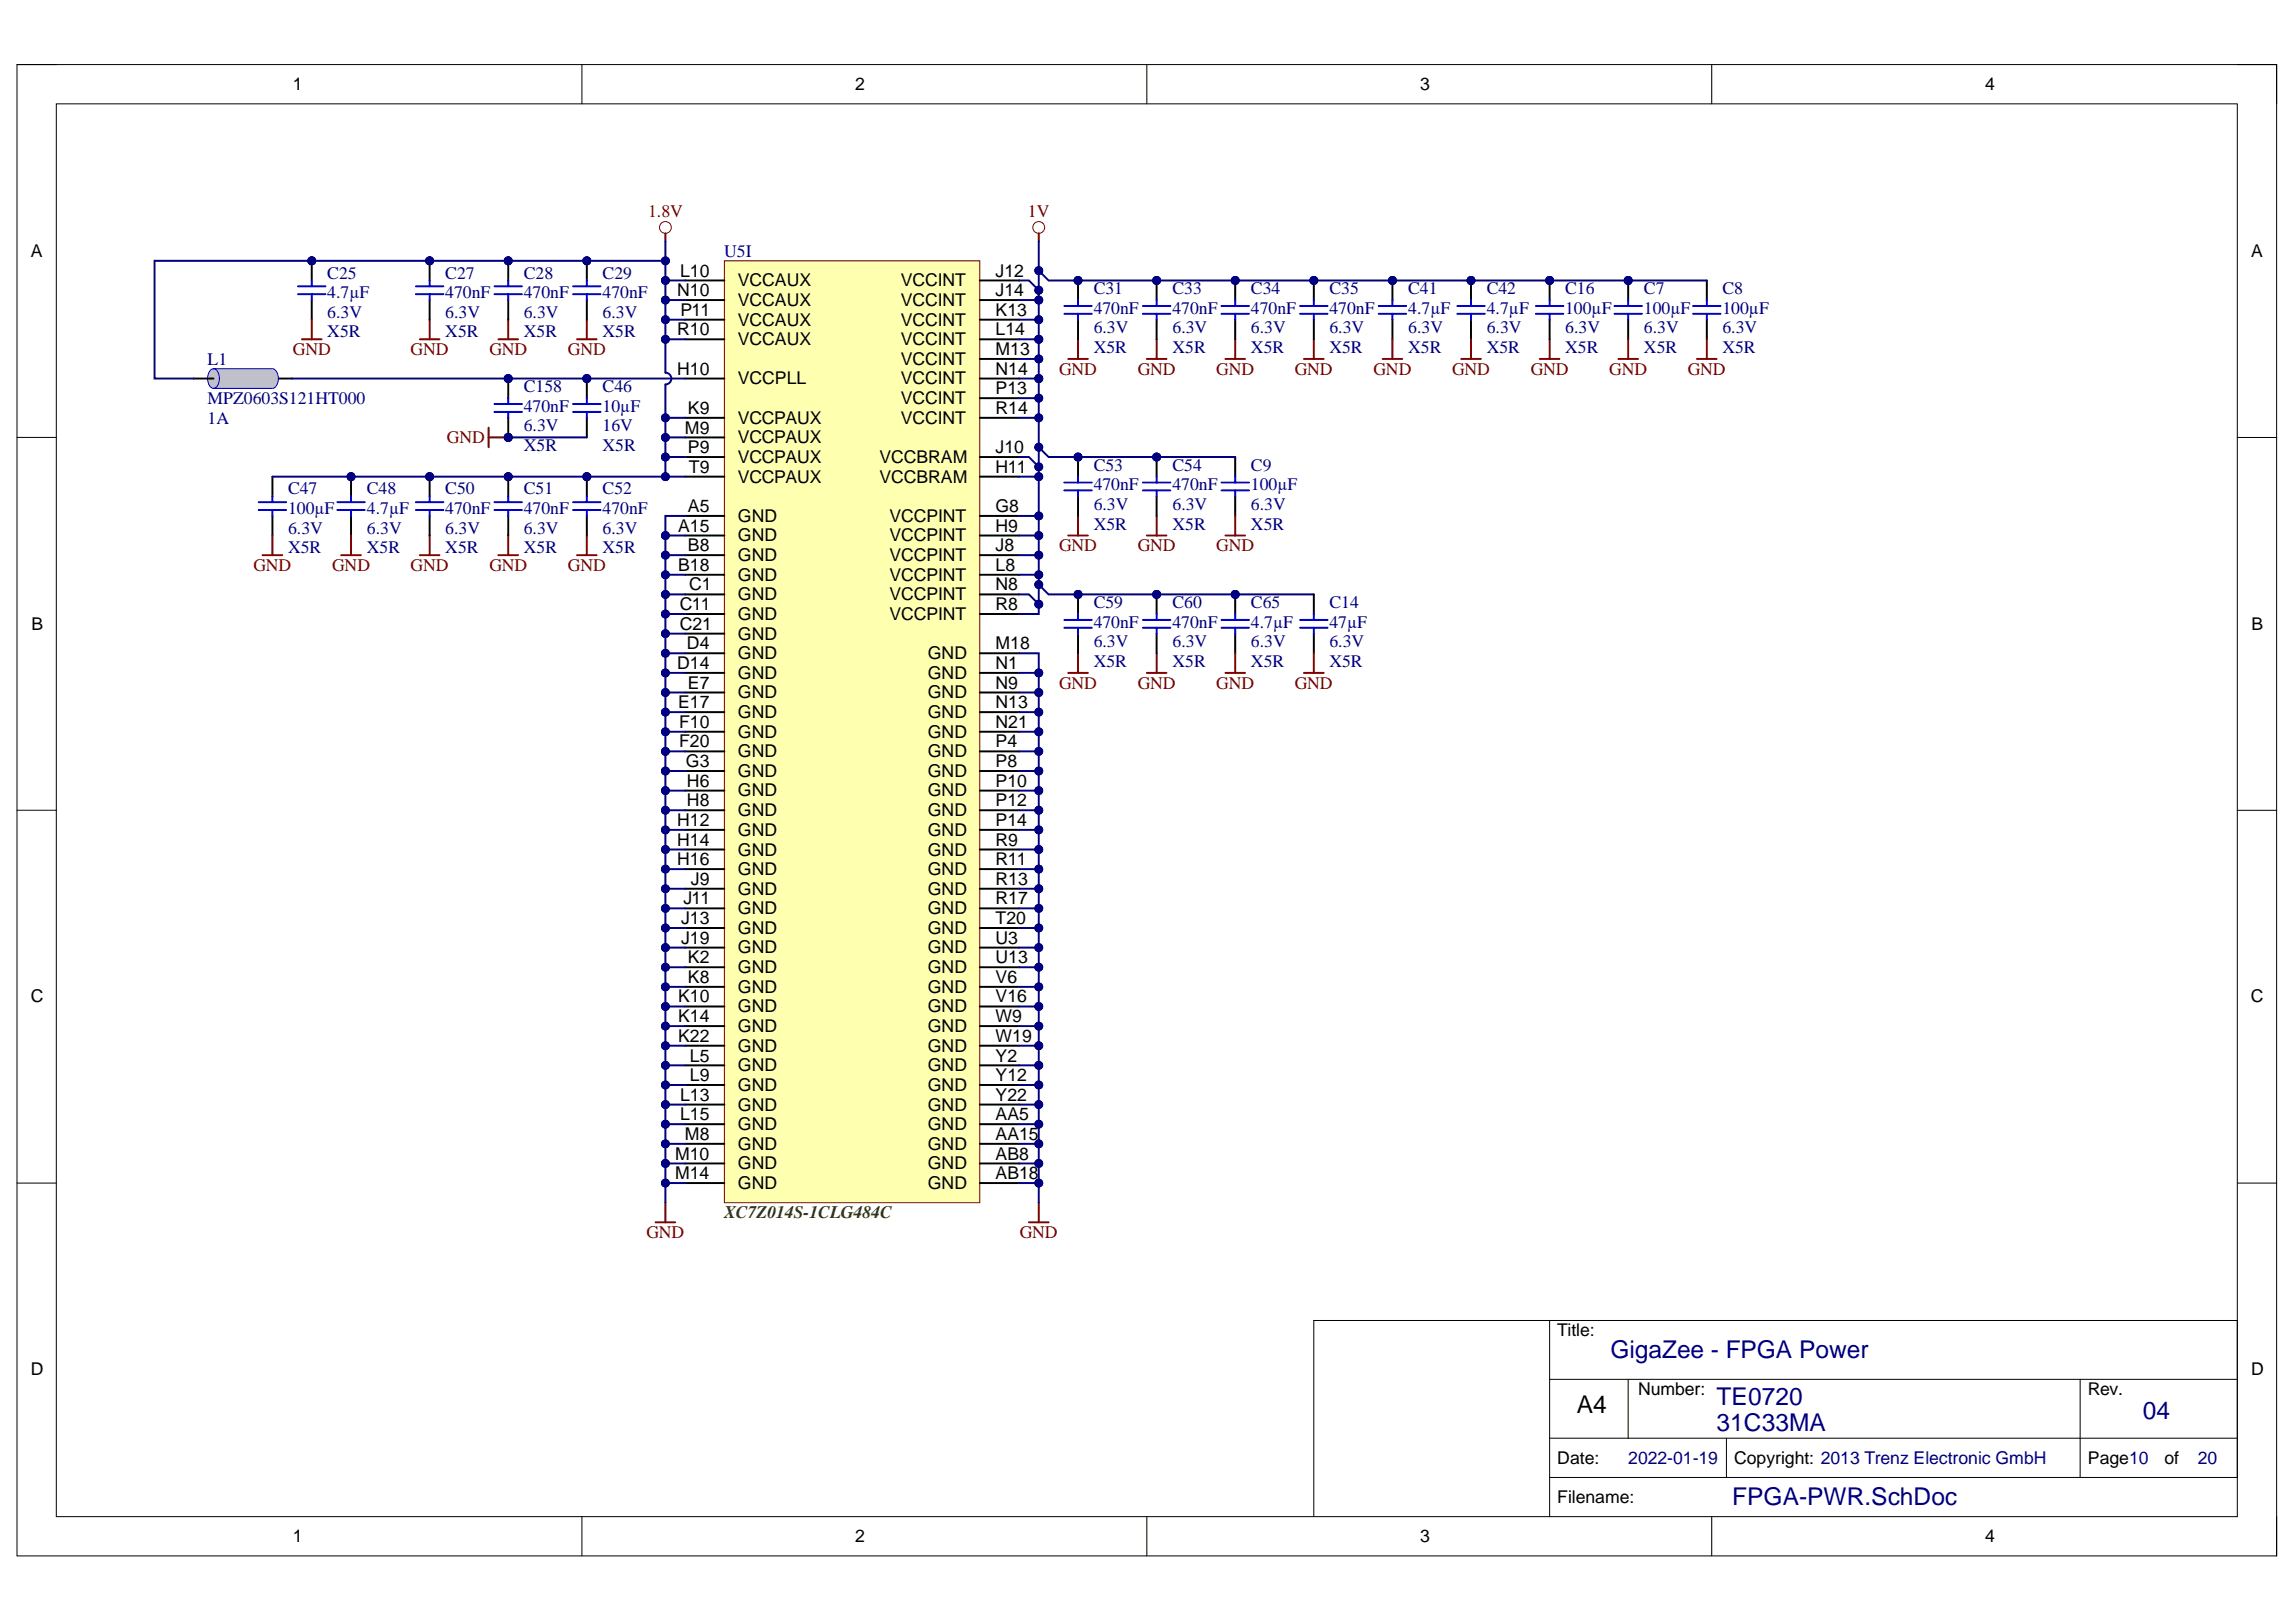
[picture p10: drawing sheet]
<svg xmlns="http://www.w3.org/2000/svg" width="297mm" height="210mm" viewBox="0 0 297 210" stroke-linecap="round" stroke-linejoin="round" font-family="sans-serif">
<defs><g id="words">
<g font-size="3.2" fill="#000080">
<text x="208.4" y="175.8">GigaZee - FPGA Power</text>
<text x="222.1" y="185.2">31C33MA</text>
<text x="222.1" y="181.9">TE0720</text>
<text x="277.2" y="183.6">04</text>
<text x="224.1" y="194.8">FPGA-PWR.SchDoc</text>
</g>
<text font-size="3.2" x="204" y="182.9">A4</text>
<g font-size="2.3">
<text x="37.9" y="11.7">1</text>
<text x="110.7" y="11.7">2</text>
<text x="183.8" y="11.7">3</text>
<text x="256.8" y="11.7">4</text>
<text x="4" y="33.3">A</text>
<text x="88" y="35.8">L10</text>
<text x="128.8" y="35.8">J12</text>
<text x="291.2" y="33.3">A</text>
<text x="87.6" y="38.3">N10</text>
<text x="88" y="40.9">P11</text>
<text x="95.5" y="37.1">VCCAUX</text>
<text x="95.5" y="39.6">VCCAUX</text>
<text x="116.5" y="37.1">VCCINT</text>
<text x="116.5" y="39.6">VCCINT</text>
<text x="128.8" y="38.3">J14</text>
<text x="128.8" y="40.9">K13</text>
<text x="87.6" y="43.4">R10</text>
<text x="95.5" y="42.1">VCCAUX</text>
<text x="95.5" y="44.7">VCCAUX</text>
<text x="116.5" y="42.1">VCCINT</text>
<text x="116.5" y="44.7">VCCINT</text>
<text x="116.5" y="47.2">VCCINT</text>
<text x="128.8" y="43.4">L14</text>
<text x="128.8" y="45.9">M13</text>
<text x="87.6" y="48.5">H10</text>
<text x="89" y="53.6">K9</text>
<text x="95.5" y="49.7">VCCPLL</text>
<text x="116.5" y="49.7">VCCINT</text>
<text x="116.5" y="52.3">VCCINT</text>
<text x="128.8" y="48.5">N14</text>
<text x="128.8" y="51">P13</text>
<text x="128.8" y="53.6">R14</text>
<text x="88.6" y="56.1">M9</text>
<text x="89" y="58.7">P9</text>
<text x="95.5" y="54.8">VCCPAUX</text>
<text x="95.5" y="57.4">VCCPAUX</text>
<text x="95.5" y="59.9">VCCPAUX</text>
<text x="113.8" y="59.9">VCCBRAM</text>
<text x="116.5" y="54.8">VCCINT</text>
<text x="128.8" y="58.7">J10</text>
<text x="89.1" y="61.2">T9</text>
<text x="95.5" y="62.5">VCCPAUX</text>
<text x="113.8" y="62.5">VCCBRAM</text>
<text x="128.8" y="61.2">H11</text>
<text x="87.7" y="68.8">A15</text>
<text x="89" y="66.3">A5</text>
<text x="89" y="71.3">B8</text>
<text x="95.5" y="67.5">GND</text>
<text x="95.5" y="70.1">GND</text>
<text x="115.1" y="67.5">VCCPINT</text>
<text x="115.1" y="70.1">VCCPINT</text>
<text x="128.8" y="66.3">G8</text>
<text x="128.8" y="68.8">H9</text>
<text x="128.8" y="71.3">J8</text>
<text x="87.7" y="73.9">B18</text>
<text x="89.2" y="76.4">C1</text>
<text x="95.5" y="72.6">GND</text>
<text x="95.5" y="75.1">GND</text>
<text x="95.5" y="77.7">GND</text>
<text x="115.1" y="72.6">VCCPINT</text>
<text x="115.1" y="75.1">VCCPINT</text>
<text x="115.1" y="77.7">VCCPINT</text>
<text x="128.8" y="73.9">L8</text>
<text x="128.8" y="76.4">N8</text>
<text x="4.1" y="81.5">B</text>
<text x="87.9" y="79">C11</text>
<text x="87.9" y="81.5">C21</text>
<text x="95.5" y="80.2">GND</text>
<text x="95.5" y="82.8">GND</text>
<text x="115.1" y="80.2">VCCPINT</text>
<text x="128.8" y="79">R8</text>
<text x="291.3" y="81.5">B</text>
<text x="87.6" y="86.6">D14</text>
<text x="88.9" y="84">D4</text>
<text x="89" y="89.1">E7</text>
<text x="95.5" y="85.3">GND</text>
<text x="95.5" y="87.9">GND</text>
<text x="120" y="85.3">GND</text>
<text x="120" y="87.9">GND</text>
<text x="128.8" y="84">M18</text>
<text x="128.8" y="86.6">N1</text>
<text x="128.8" y="89.1">N9</text>
<text x="87.7" y="91.7">E17</text>
<text x="87.9" y="94.2">F10</text>
<text x="95.5" y="90.4">GND</text>
<text x="95.5" y="92.9">GND</text>
<text x="95.5" y="95.5">GND</text>
<text x="120" y="90.4">GND</text>
<text x="120" y="92.9">GND</text>
<text x="120" y="95.5">GND</text>
<text x="128.8" y="91.7">N13</text>
<text x="128.8" y="94.2">N21</text>
<text x="87.9" y="96.7">F20</text>
<text x="88.7" y="99.3">G3</text>
<text x="88.9" y="101.8">H6</text>
<text x="95.5" y="98">GND</text>
<text x="95.5" y="100.5">GND</text>
<text x="120" y="98">GND</text>
<text x="120" y="100.5">GND</text>
<text x="128.8" y="96.7">P4</text>
<text x="128.8" y="99.3">P8</text>
<text x="128.8" y="101.8">P10</text>
<text x="87.6" y="106.9">H12</text>
<text x="88.9" y="104.3">H8</text>
<text x="95.5" y="103.1">GND</text>
<text x="95.5" y="105.6">GND</text>
<text x="120" y="103.1">GND</text>
<text x="120" y="105.6">GND</text>
<text x="128.8" y="104.3">P12</text>
<text x="128.8" y="106.9">P14</text>
<text x="87.6" y="109.4">H14</text>
<text x="87.6" y="112">H16</text>
<text x="95.5" y="108.2">GND</text>
<text x="95.5" y="110.7">GND</text>
<text x="95.5" y="113.2">GND</text>
<text x="120" y="108.2">GND</text>
<text x="120" y="110.7">GND</text>
<text x="120" y="113.2">GND</text>
<text x="128.8" y="109.4">R9</text>
<text x="128.8" y="112">R11</text>
<text x="88.1" y="119.6">J13</text>
<text x="88.4" y="117.1">J11</text>
<text x="89.4" y="114.5">J9</text>
<text x="95.5" y="115.8">GND</text>
<text x="95.5" y="118.3">GND</text>
<text x="120" y="115.8">GND</text>
<text x="120" y="118.3">GND</text>
<text x="128.8" y="114.5">R13</text>
<text x="128.8" y="117.1">R17</text>
<text x="128.8" y="119.6">T20</text>
<text x="88.1" y="122.1">J19</text>
<text x="89" y="124.7">K2</text>
<text x="95.5" y="120.9">GND</text>
<text x="95.5" y="123.4">GND</text>
<text x="95.5" y="125.9">GND</text>
<text x="120" y="120.9">GND</text>
<text x="120" y="123.4">GND</text>
<text x="120" y="125.9">GND</text>
<text x="128.8" y="122.1">U3</text>
<text x="128.8" y="124.7">U13</text>
<text x="4" y="129.7">C</text>
<text x="87.7" y="129.7">K10</text>
<text x="89" y="127.2">K8</text>
<text x="95.5" y="128.5">GND</text>
<text x="95.5" y="131">GND</text>
<text x="120" y="128.5">GND</text>
<text x="120" y="131">GND</text>
<text x="128.8" y="127.2">V6</text>
<text x="128.8" y="129.7">V16</text>
<text x="291.2" y="129.7">C</text>
<text x="87.7" y="132.3">K14</text>
<text x="87.7" y="134.8">K22</text>
<text x="89.3" y="137.4">L5</text>
<text x="95.5" y="133.6">GND</text>
<text x="95.5" y="136.1">GND</text>
<text x="120" y="133.6">GND</text>
<text x="120" y="136.1">GND</text>
<text x="128.8" y="132.3">W9</text>
<text x="128.8" y="134.8">W19</text>
<text x="128.8" y="137.4">Y2</text>
<text x="88" y="142.4">L13</text>
<text x="89.3" y="139.9">L9</text>
<text x="95.5" y="138.6">GND</text>
<text x="95.5" y="141.2">GND</text>
<text x="95.5" y="143.7">GND</text>
<text x="120" y="138.6">GND</text>
<text x="120" y="141.2">GND</text>
<text x="120" y="143.7">GND</text>
<text x="128.8" y="139.9">Y12</text>
<text x="128.8" y="142.4">Y22</text>
<text x="88" y="145">L15</text>
<text x="88.6" y="147.5">M8</text>
<text x="95.5" y="146.2">GND</text>
<text x="95.5" y="148.8">GND</text>
<text x="120" y="146.2">GND</text>
<text x="120" y="148.8">GND</text>
<text x="128.8" y="145">AA5</text>
<text x="128.8" y="147.5">AA15</text>
<text x="87.3" y="150.1">M10</text>
<text x="87.3" y="152.6">M14</text>
<text x="95.5" y="151.3">GND</text>
<text x="95.5" y="153.9">GND</text>
<text x="120" y="151.3">GND</text>
<text x="120" y="153.9">GND</text>
<text x="128.8" y="150.1">AB8</text>
<text x="128.8" y="152.6">AB18</text>
<text x="201.5" y="172.9">Title:</text>
<text x="4" y="178">D</text>
<text x="291.2" y="178">D</text>
<text x="211.9" y="180.5">Number:</text>
<text x="270.1" y="180.5">Rev.</text>
<text x="201.5" y="189.4">Date:</text>
<text x="224.4" y="189.4">Copyright: 2013 Trenz Electronic GmbH</text>
<text x="270.1" y="189.4">Page10</text>
<text x="280" y="189.4">of</text>
<text x="201.5" y="194.5">Filename:</text>
<text x="37.9" y="199.6">1</text>
<text x="110.7" y="199.6">2</text>
<text x="183.8" y="199.6">3</text>
<text x="256.8" y="199.6">4</text>
</g>
<g font-size="2.3" fill="#800000">
<text x="83.8" y="28.1">1.8V</text>
<text x="133" y="28.1">1V</text>
<text x="37.9" y="45.9">GND</text>
<text x="53.1" y="45.9">GND</text>
<text x="63.3" y="45.9">GND</text>
<text x="73.5" y="45.9">GND</text>
<text x="137" y="48.5">GND</text>
<text x="147.2" y="48.5">GND</text>
<text x="157.4" y="48.5">GND</text>
<text x="167.5" y="48.5">GND</text>
<text x="177.7" y="48.5">GND</text>
<text x="187.9" y="48.5">GND</text>
<text x="198" y="48.5">GND</text>
<text x="208.2" y="48.5">GND</text>
<text x="218.4" y="48.5">GND</text>
<text x="57.8" y="57.3">GND</text>
<text x="137" y="71.3">GND</text>
<text x="147.2" y="71.3">GND</text>
<text x="157.4" y="71.3">GND</text>
<text x="32.8" y="73.9">GND</text>
<text x="43" y="73.9">GND</text>
<text x="53.1" y="73.9">GND</text>
<text x="63.3" y="73.9">GND</text>
<text x="73.5" y="73.9">GND</text>
<text x="137" y="89.1">GND</text>
<text x="147.2" y="89.1">GND</text>
<text x="157.4" y="89.1">GND</text>
<text x="167.5" y="89.1">GND</text>
<text x="83.6" y="160.2">GND</text>
<text x="131.9" y="160.2">GND</text>
</g>
<g font-size="2.3" fill="#000080">
<text x="93.7" y="33.2">U5I</text>
<text x="42.3" y="41.1">6.3V</text>
<text x="42.3" y="36">C25</text>
<text x="42.3" y="38.6">4.7µF</text>
<text x="57.6" y="41.1">6.3V</text>
<text x="57.6" y="36">C27</text>
<text x="57.6" y="38.6">470nF</text>
<text x="67.8" y="41.1">6.3V</text>
<text x="67.8" y="36">C28</text>
<text x="67.8" y="38.6">470nF</text>
<text x="78" y="41.1">6.3V</text>
<text x="78" y="36">C29</text>
<text x="78" y="38.6">470nF</text>
<text x="141.5" y="38.1">C31</text>
<text x="141.5" y="40.6">470nF</text>
<text x="151.7" y="38.1">C33</text>
<text x="151.7" y="40.6">470nF</text>
<text x="161.8" y="38.1">C34</text>
<text x="161.8" y="40.6">470nF</text>
<text x="172" y="38.1">C35</text>
<text x="172" y="40.6">470nF</text>
<text x="182.2" y="38.1">C41</text>
<text x="182.2" y="40.6">4.7µF</text>
<text x="192.3" y="38.1">C42</text>
<text x="192.3" y="40.6">4.7µF</text>
<text x="202.5" y="38.1">C16</text>
<text x="202.5" y="40.6">100µF</text>
<text x="212.7" y="38.1">C7</text>
<text x="212.7" y="40.6">100µF</text>
<text x="222.8" y="38.1">C8</text>
<text x="222.8" y="40.6">100µF</text>
<text x="26.9" y="47.2">L1</text>
<text x="42.3" y="43.7">X5R</text>
<text x="57.6" y="43.7">X5R</text>
<text x="67.8" y="43.7">X5R</text>
<text x="78" y="43.7">X5R</text>
<text x="141.5" y="43.1">6.3V</text>
<text x="141.5" y="45.7">X5R</text>
<text x="151.7" y="43.1">6.3V</text>
<text x="151.7" y="45.7">X5R</text>
<text x="161.8" y="43.1">6.3V</text>
<text x="161.8" y="45.7">X5R</text>
<text x="172" y="43.1">6.3V</text>
<text x="172" y="45.7">X5R</text>
<text x="182.2" y="43.1">6.3V</text>
<text x="182.2" y="45.7">X5R</text>
<text x="192.3" y="43.1">6.3V</text>
<text x="192.3" y="45.7">X5R</text>
<text x="202.5" y="43.1">6.3V</text>
<text x="202.5" y="45.7">X5R</text>
<text x="212.7" y="43.1">6.3V</text>
<text x="212.7" y="45.7">X5R</text>
<text x="222.8" y="43.1">6.3V</text>
<text x="222.8" y="45.7">X5R</text>
<text x="26.9" y="52.3">MPZ0603S121HT000</text>
<text x="67.8" y="50.8">C158</text>
<text x="67.8" y="53.3">470nF</text>
<text x="78" y="50.8">C46</text>
<text x="78" y="53.3">10µF</text>
<text x="26.9" y="54.8">1A</text>
<text x="67.8" y="55.8">6.3V</text>
<text x="67.8" y="58.4">X5R</text>
<text x="78" y="55.8">16V</text>
<text x="78" y="58.4">X5R</text>
<text x="37.3" y="64">C47</text>
<text x="47.5" y="64">C48</text>
<text x="57.6" y="64">C50</text>
<text x="67.8" y="64">C51</text>
<text x="78" y="64">C52</text>
<text x="141.5" y="60.9">C53</text>
<text x="141.5" y="63.5">470nF</text>
<text x="151.7" y="60.9">C54</text>
<text x="151.7" y="63.5">470nF</text>
<text x="161.8" y="60.9">C9</text>
<text x="161.8" y="63.5">100µF</text>
<text x="37.3" y="69">6.3V</text>
<text x="37.3" y="71.6">X5R</text>
<text x="37.3" y="66.5">100µF</text>
<text x="47.5" y="69">6.3V</text>
<text x="47.5" y="71.6">X5R</text>
<text x="47.5" y="66.5">4.7µF</text>
<text x="57.6" y="69">6.3V</text>
<text x="57.6" y="71.6">X5R</text>
<text x="57.6" y="66.5">470nF</text>
<text x="67.8" y="69">6.3V</text>
<text x="67.8" y="71.6">X5R</text>
<text x="67.8" y="66.5">470nF</text>
<text x="78" y="69">6.3V</text>
<text x="78" y="71.6">X5R</text>
<text x="78" y="66.5">470nF</text>
<text x="141.5" y="66">6.3V</text>
<text x="141.5" y="68.5">X5R</text>
<text x="151.7" y="66">6.3V</text>
<text x="151.7" y="68.5">X5R</text>
<text x="161.8" y="66">6.3V</text>
<text x="161.8" y="68.5">X5R</text>
<text x="141.5" y="83.8">6.3V</text>
<text x="141.5" y="78.7">C59</text>
<text x="141.5" y="81.2">470nF</text>
<text x="151.7" y="83.8">6.3V</text>
<text x="151.7" y="78.7">C60</text>
<text x="151.7" y="81.2">470nF</text>
<text x="161.8" y="83.8">6.3V</text>
<text x="161.8" y="78.7">C65</text>
<text x="161.8" y="81.2">4.7µF</text>
<text x="172" y="83.8">6.3V</text>
<text x="172" y="78.7">C14</text>
<text x="172" y="81.2">47µF</text>
<text x="141.5" y="86.3">X5R</text>
<text x="151.7" y="86.3">X5R</text>
<text x="161.8" y="86.3">X5R</text>
<text x="172" y="86.3">X5R</text>
<text x="210.7" y="189.4">2022-01-19</text>
<text x="284.3" y="189.4">20</text>
</g>
<text font-size="2.3" fill="#008000" x="93.7" y="157.7">XC7Z014S-1CLG484C</text>
</g></defs>
<path d="M2.2 8.4h292.3v193h-292.3z" fill="none" stroke="#000" stroke-width=".13"/>
<path d="M7.3 13.4h282.1v182.9h-282.1z" fill-rule="evenodd" fill="#fff"/>
<g fill="none" stroke="#000" stroke-width=".13">
<path d="M2.2 8.4h5.1M7.3 13.4h282.1v182.9h-282.1zM75.3 8.4v5M148.4 8.4v5M221.4 8.4v5M289.4 8.4h5.1v5M2.2 56.6h5.1M289.4 56.6h5.1M2.2 104.9h5.1M289.4 104.9h5.1M2.2 153.1h5.1M289.4 153.1h5.1"/>
<path d="M200.5 170.9v25.4M200.5 178.5h88.9M210.6 178.5v7.6M269.1 178.5v12.7M75.3 196.3v5.1M148.4 196.3v5.1M200.5 191.2h88.9v-20.3h-119.4v25.4M200.5 186.1h88.9M221.4 196.3v5.1M223.4 186.1v5.1M294.5 196.3v5.1"/>
</g>
<path d="M86.1 30.2v1M134.4 30.2v1M63.2 55.3v2.6M63.2 56.6h2.5M84.8 158.2h2.6M86.1 155.6v2.6M133.1 158.2h2.6M134.4 155.6v2.6" fill="none" stroke="#800000" stroke-width=".25"/>
<g fill="none" stroke="#800000" stroke-width=".13">
<circle cx="86.1" cy="29.4" r=".76"/>
<circle cx="134.4" cy="29.4" r=".76"/>
</g>
<circle cx="65.7" cy="56.6" r=".51" fill="#000080"/>
<circle cx="65.7" cy="56.6" r=".51" fill="none" stroke="#000080" stroke-width=".13"/>
<path d="M93.7 33.8h33.1v121.8h-33.1z" fill-rule="evenodd" fill="#ffffb0"/>
<path d="M93.7 33.8h33.1v121.8h-33.1z" fill="none" stroke="#800000" stroke-width=".13"/>
<g fill="none" stroke="#000" stroke-width=".25">
<path d="M88.6 36.3h5.1M88.6 38.8h5.1M126.8 36.3h5M126.8 38.8h5M88.6 41.4h5.1M88.6 43.9h5.1M88.6 49h5.1M88.6 54.1h5.1M88.6 59.1h5.1M88.6 56.6h5.1M126.8 41.4h5M126.8 43.9h5"/>
<path d="M126.8 46.5h5M126.8 49h5M126.8 51.5h5M126.8 54.1h5M126.8 59.1h5M88.6 66.8h5.1M88.6 69.3h5.1M88.6 71.8h5.1M88.6 74.4h5.1M88.6 76.9h5.1M88.6 79.5h5.1M88.6 61.7h5.1"/>
<path d="M126.8 66.8h5M126.8 69.3h5M126.8 71.8h5M126.8 74.4h5M126.8 76.9h5M126.8 79.5h5M126.8 61.7h5M88.6 82h5.1M88.6 84.5h5.1M88.6 87.1h5.1M88.6 89.6h5.1M88.6 92.2h5.1"/>
<path d="M88.6 94.7h5.1M88.6 97.2h5.1M88.6 99.8h5.1M126.8 84.5h5M126.8 87.1h5M126.8 89.6h5M126.8 92.2h5M126.8 94.7h5M126.8 97.2h5M126.8 99.8h5M88.6 102.3h5.1M88.6 104.9h5.1"/>
<path d="M88.6 107.4h5.1M88.6 109.9h5.1M88.6 112.5h5.1M88.6 115h5.1M88.6 117.6h5.1M126.8 102.3h5M126.8 104.9h5M126.8 107.4h5M126.8 109.9h5M126.8 112.5h5M126.8 115h5M126.8 117.6h5"/>
<path d="M88.6 120.1h5.1M88.6 122.6h5.1M88.6 125.2h5.1M88.6 127.7h5.1M88.6 130.3h5.1M88.6 132.8h5.1M88.6 135.3h5.1M88.6 137.9h5.1M126.8 120.1h5M126.8 122.6h5M126.8 125.2h5M126.8 127.7h5"/>
<path d="M126.8 130.3h5M126.8 132.8h5M126.8 135.3h5M126.8 137.9h5M88.6 145.5h5.1M88.6 148h5.1M88.6 150.6h5.1M88.6 153.1h5.1M88.6 140.4h5.1M88.6 142.9h5.1M126.8 145.5h5M126.8 148h5"/>
<path d="M126.8 150.6h5M126.8 153.1h5M126.8 140.4h5M126.8 142.9h5"/>
</g>
<circle cx="180.1" cy="36.3" r=".51" fill="#000080"/>
<circle cx="180.1" cy="36.3" r=".51" fill="none" stroke="#000080" stroke-width=".13"/>
<path d="M180.1 36.3v2.5" fill="none" stroke="#000" stroke-width=".25"/>
<circle cx="180.1" cy="36.3" r=".51" fill="#000080"/>
<circle cx="180.1" cy="36.3" r=".51" fill="none" stroke="#000080" stroke-width=".13"/>
<path d="M180.1 41.4v2.5" fill="none" stroke="#000" stroke-width=".25"/>
<path d="M178.4 39.6h3.5M180.1 38.8v.8M178.4 40.6h3.5M180.1 40.6v.8" fill="none" stroke="#00f" stroke-width=".25"/>
<circle cx="190.3" cy="36.3" r=".51" fill="#000080"/>
<circle cx="190.3" cy="36.3" r=".51" fill="none" stroke="#000080" stroke-width=".13"/>
<path d="M190.3 36.3v2.5" fill="none" stroke="#000" stroke-width=".25"/>
<circle cx="190.3" cy="36.3" r=".51" fill="#000080"/>
<circle cx="190.3" cy="36.3" r=".51" fill="none" stroke="#000080" stroke-width=".13"/>
<path d="M190.3 41.4v2.5" fill="none" stroke="#000" stroke-width=".25"/>
<path d="M188.5 39.6h3.6M190.3 38.8v.8M188.5 40.6h3.6M190.3 40.6v.8" fill="none" stroke="#00f" stroke-width=".25"/>
<circle cx="40.3" cy="33.8" r=".51" fill="#000080"/>
<circle cx="40.3" cy="33.8" r=".51" fill="none" stroke="#000080" stroke-width=".13"/>
<path d="M40.3 33.8v2.5" fill="none" stroke="#000" stroke-width=".25"/>
<circle cx="40.3" cy="33.8" r=".51" fill="#000080"/>
<circle cx="40.3" cy="33.8" r=".51" fill="none" stroke="#000080" stroke-width=".13"/>
<path d="M40.3 38.8v2.6" fill="none" stroke="#000" stroke-width=".25"/>
<path d="M38.6 38.1h3.5M38.6 37.1h3.5M40.3 36.3v.8M40.3 38.1v.7" fill="none" stroke="#00f" stroke-width=".25"/>
<circle cx="159.8" cy="76.9" r=".51" fill="#000080"/>
<circle cx="159.8" cy="76.9" r=".51" fill="none" stroke="#000080" stroke-width=".13"/>
<path d="M159.8 76.9v2.6" fill="none" stroke="#000" stroke-width=".25"/>
<circle cx="159.8" cy="76.9" r=".51" fill="#000080"/>
<circle cx="159.8" cy="76.9" r=".51" fill="none" stroke="#000080" stroke-width=".13"/>
<path d="M35.2 61.7v2.5M35.2 66.8v2.5M159.8 82v2.5" fill="none" stroke="#000" stroke-width=".25"/>
<path d="M33.5 66h3.5M33.5 65h3.5M35.2 64.2v.8M35.2 66v.8M159.8 79.5v.7M158 81.2h3.6M158 80.2h3.6M159.8 81.2v.8" fill="none" stroke="#00f" stroke-width=".25"/>
<circle cx="45.4" cy="61.7" r=".51" fill="#000080"/>
<circle cx="45.4" cy="61.7" r=".51" fill="none" stroke="#000080" stroke-width=".13"/>
<path d="M45.4 61.7v2.5" fill="none" stroke="#000" stroke-width=".25"/>
<circle cx="45.4" cy="61.7" r=".51" fill="#000080"/>
<circle cx="45.4" cy="61.7" r=".51" fill="none" stroke="#000080" stroke-width=".13"/>
<path d="M45.4 66.8v2.5" fill="none" stroke="#000" stroke-width=".25"/>
<path d="M43.6 66h3.6M43.6 65h3.6M45.4 64.2v.8M45.4 66v.8" fill="none" stroke="#00f" stroke-width=".25"/>
<g fill="none" stroke="#800000" stroke-width=".25">
<path d="M39.1 43.9h2.5M40.3 41.4v2.5M54.3 43.9h2.6M55.6 41.4v2.5M64.5 43.9h2.5M65.7 41.4v2.5M74.6 43.9h2.6M75.9 41.4v2.5M138.2 46.5h2.5M139.5 43.9v2.6M148.4 46.5h2.5M149.6 43.9v2.6"/>
<path d="M158.5 46.5h2.6M159.8 43.9v2.6M168.7 46.5h2.5M170 43.9v2.6M178.9 46.5h2.5M180.1 43.9v2.6M189 46.5h2.6M190.3 43.9v2.6M199.2 46.5h2.5M200.5 43.9v2.6M34 71.8h2.5M35.2 69.3v2.5"/>
<path d="M44.1 71.8h2.6M45.4 69.3v2.5M54.3 71.8h2.6M55.6 69.3v2.5M64.5 71.8h2.5M65.7 69.3v2.5M74.6 71.8h2.6M75.9 69.3v2.5M138.2 69.3h2.5M139.5 66.8v2.5M148.4 69.3h2.5M149.6 66.8v2.5"/>
<path d="M138.2 87.1h2.5M139.5 84.5v2.6M148.4 87.1h2.5M149.6 84.5v2.6M158.5 87.1h2.6M159.8 84.5v2.6"/>
</g>
<circle cx="55.6" cy="33.8" r=".51" fill="#000080"/>
<circle cx="55.6" cy="33.8" r=".51" fill="none" stroke="#000080" stroke-width=".13"/>
<path d="M55.6 33.8v2.5" fill="none" stroke="#000" stroke-width=".25"/>
<circle cx="55.6" cy="33.8" r=".51" fill="#000080"/>
<circle cx="55.6" cy="33.8" r=".51" fill="none" stroke="#000080" stroke-width=".13"/>
<path d="M55.6 38.8v2.6" fill="none" stroke="#000" stroke-width=".25"/>
<path d="M53.8 38.1h3.6M53.8 37.1h3.6M55.6 36.3v.8M55.6 38.1v.7" fill="none" stroke="#00f" stroke-width=".25"/>
<circle cx="65.8" cy="33.8" r=".51" fill="#000080"/>
<circle cx="65.8" cy="33.8" r=".51" fill="none" stroke="#000080" stroke-width=".13"/>
<path d="M65.7 33.8v2.5" fill="none" stroke="#000" stroke-width=".25"/>
<circle cx="65.8" cy="33.8" r=".51" fill="#000080"/>
<circle cx="65.8" cy="33.8" r=".51" fill="none" stroke="#000080" stroke-width=".13"/>
<path d="M65.7 38.8v2.6" fill="none" stroke="#000" stroke-width=".25"/>
<path d="M64 38.1h3.5M64 37.1h3.5M65.7 36.3v.8M65.7 38.1v.7" fill="none" stroke="#00f" stroke-width=".25"/>
<circle cx="75.9" cy="33.8" r=".51" fill="#000080"/>
<circle cx="75.9" cy="33.8" r=".51" fill="none" stroke="#000080" stroke-width=".13"/>
<path d="M75.9 33.8v2.5" fill="none" stroke="#000" stroke-width=".25"/>
<circle cx="75.9" cy="33.8" r=".51" fill="#000080"/>
<circle cx="75.9" cy="33.8" r=".51" fill="none" stroke="#000080" stroke-width=".13"/>
<path d="M75.9 38.8v2.6" fill="none" stroke="#000" stroke-width=".25"/>
<path d="M74.1 38.1h3.6M74.1 37.1h3.6M75.9 36.3v.8M75.9 38.1v.7" fill="none" stroke="#00f" stroke-width=".25"/>
<circle cx="139.5" cy="36.3" r=".51" fill="#000080"/>
<circle cx="139.5" cy="36.3" r=".51" fill="none" stroke="#000080" stroke-width=".13"/>
<path d="M139.5 36.3v2.5" fill="none" stroke="#000" stroke-width=".25"/>
<circle cx="139.5" cy="36.3" r=".51" fill="#000080"/>
<circle cx="139.5" cy="36.3" r=".51" fill="none" stroke="#000080" stroke-width=".13"/>
<path d="M139.5 41.4v2.5" fill="none" stroke="#000" stroke-width=".25"/>
<path d="M137.7 39.6h3.5M139.5 38.8v.8M137.7 40.6h3.5M139.5 40.6v.8" fill="none" stroke="#00f" stroke-width=".25"/>
<circle cx="149.6" cy="36.3" r=".51" fill="#000080"/>
<circle cx="149.6" cy="36.3" r=".51" fill="none" stroke="#000080" stroke-width=".13"/>
<path d="M149.6 36.3v2.5" fill="none" stroke="#000" stroke-width=".25"/>
<circle cx="149.6" cy="36.3" r=".51" fill="#000080"/>
<circle cx="149.6" cy="36.3" r=".51" fill="none" stroke="#000080" stroke-width=".13"/>
<path d="M149.6 41.4v2.5" fill="none" stroke="#000" stroke-width=".25"/>
<path d="M147.9 39.6h3.5M149.6 38.8v.8M147.9 40.6h3.5M149.6 40.6v.8" fill="none" stroke="#00f" stroke-width=".25"/>
<circle cx="159.8" cy="36.3" r=".51" fill="#000080"/>
<circle cx="159.8" cy="36.3" r=".51" fill="none" stroke="#000080" stroke-width=".13"/>
<path d="M159.8 36.3v2.5" fill="none" stroke="#000" stroke-width=".25"/>
<circle cx="159.8" cy="36.3" r=".51" fill="#000080"/>
<circle cx="159.8" cy="36.3" r=".51" fill="none" stroke="#000080" stroke-width=".13"/>
<path d="M159.8 41.4v2.5" fill="none" stroke="#000" stroke-width=".25"/>
<path d="M158 39.6h3.6M159.8 38.8v.8M158 40.6h3.6M159.8 40.6v.8" fill="none" stroke="#00f" stroke-width=".25"/>
<circle cx="170" cy="36.3" r=".51" fill="#000080"/>
<circle cx="170" cy="36.3" r=".51" fill="none" stroke="#000080" stroke-width=".13"/>
<path d="M170 36.3v2.5" fill="none" stroke="#000" stroke-width=".25"/>
<circle cx="170" cy="36.3" r=".51" fill="#000080"/>
<circle cx="170" cy="36.3" r=".51" fill="none" stroke="#000080" stroke-width=".13"/>
<path d="M170 41.4v2.5" fill="none" stroke="#000" stroke-width=".25"/>
<path d="M168.2 39.6h3.6M170 38.8v.8M168.2 40.6h3.6M170 40.6v.8" fill="none" stroke="#00f" stroke-width=".25"/>
<circle cx="55.6" cy="61.7" r=".51" fill="#000080"/>
<circle cx="55.6" cy="61.7" r=".51" fill="none" stroke="#000080" stroke-width=".13"/>
<path d="M55.6 61.7v2.5" fill="none" stroke="#000" stroke-width=".25"/>
<circle cx="55.6" cy="61.7" r=".51" fill="#000080"/>
<circle cx="55.6" cy="61.7" r=".51" fill="none" stroke="#000080" stroke-width=".13"/>
<path d="M55.6 66.8v2.5" fill="none" stroke="#000" stroke-width=".25"/>
<path d="M53.8 66h3.6M53.8 65h3.6M55.6 64.2v.8M55.6 66v.8" fill="none" stroke="#00f" stroke-width=".25"/>
<circle cx="65.7" cy="61.7" r=".51" fill="#000080"/>
<circle cx="65.7" cy="61.7" r=".51" fill="none" stroke="#000080" stroke-width=".13"/>
<path d="M65.7 61.7v2.5" fill="none" stroke="#000" stroke-width=".25"/>
<circle cx="65.7" cy="61.7" r=".51" fill="#000080"/>
<circle cx="65.7" cy="61.7" r=".51" fill="none" stroke="#000080" stroke-width=".13"/>
<path d="M65.7 66.8v2.5" fill="none" stroke="#000" stroke-width=".25"/>
<path d="M64 66h3.5M64 65h3.5M65.7 64.2v.8M65.7 66v.8" fill="none" stroke="#00f" stroke-width=".25"/>
<circle cx="75.9" cy="61.7" r=".51" fill="#000080"/>
<circle cx="75.9" cy="61.7" r=".51" fill="none" stroke="#000080" stroke-width=".13"/>
<path d="M75.9 61.7v2.5" fill="none" stroke="#000" stroke-width=".25"/>
<circle cx="75.9" cy="61.7" r=".51" fill="#000080"/>
<circle cx="75.9" cy="61.7" r=".51" fill="none" stroke="#000080" stroke-width=".13"/>
<path d="M75.9 66.8v2.5" fill="none" stroke="#000" stroke-width=".25"/>
<path d="M74.1 66h3.6M74.1 65h3.6M75.9 64.2v.8M75.9 66v.8" fill="none" stroke="#00f" stroke-width=".25"/>
<circle cx="139.5" cy="59.1" r=".51" fill="#000080"/>
<circle cx="139.5" cy="59.1" r=".51" fill="none" stroke="#000080" stroke-width=".13"/>
<path d="M139.5 59.1v2.6" fill="none" stroke="#000" stroke-width=".25"/>
<circle cx="139.5" cy="59.1" r=".51" fill="#000080"/>
<circle cx="139.5" cy="59.1" r=".51" fill="none" stroke="#000080" stroke-width=".13"/>
<path d="M139.5 64.2v2.6" fill="none" stroke="#000" stroke-width=".25"/>
<path d="M137.7 63.5h3.5M137.7 62.4h3.5M139.5 61.7v.7M139.5 63.5v.7" fill="none" stroke="#00f" stroke-width=".25"/>
<circle cx="149.6" cy="59.1" r=".51" fill="#000080"/>
<circle cx="149.6" cy="59.1" r=".51" fill="none" stroke="#000080" stroke-width=".13"/>
<path d="M149.6 59.1v2.6" fill="none" stroke="#000" stroke-width=".25"/>
<circle cx="149.6" cy="59.1" r=".51" fill="#000080"/>
<circle cx="149.6" cy="59.1" r=".51" fill="none" stroke="#000080" stroke-width=".13"/>
<path d="M149.6 64.2v2.6" fill="none" stroke="#000" stroke-width=".25"/>
<path d="M147.9 63.5h3.5M147.9 62.4h3.5M149.6 61.7v.7M149.6 63.5v.7" fill="none" stroke="#00f" stroke-width=".25"/>
<circle cx="139.5" cy="76.9" r=".51" fill="#000080"/>
<circle cx="139.5" cy="76.9" r=".51" fill="none" stroke="#000080" stroke-width=".13"/>
<path d="M139.5 76.9v2.6" fill="none" stroke="#000" stroke-width=".25"/>
<circle cx="139.5" cy="76.9" r=".51" fill="#000080"/>
<circle cx="139.5" cy="76.9" r=".51" fill="none" stroke="#000080" stroke-width=".13"/>
<path d="M139.5 82v2.5" fill="none" stroke="#000" stroke-width=".25"/>
<path d="M139.5 79.5v.7M137.7 81.2h3.5M137.7 80.2h3.5M139.5 81.2v.8" fill="none" stroke="#00f" stroke-width=".25"/>
<circle cx="149.6" cy="76.9" r=".51" fill="#000080"/>
<circle cx="149.6" cy="76.9" r=".51" fill="none" stroke="#000080" stroke-width=".13"/>
<path d="M149.6 76.9v2.6" fill="none" stroke="#000" stroke-width=".25"/>
<circle cx="149.6" cy="76.9" r=".51" fill="#000080"/>
<circle cx="149.6" cy="76.9" r=".51" fill="none" stroke="#000080" stroke-width=".13"/>
<path d="M149.6 82v2.5" fill="none" stroke="#000" stroke-width=".25"/>
<path d="M149.6 79.5v.7M147.9 81.2h3.5M147.9 80.2h3.5M149.6 81.2v.8" fill="none" stroke="#00f" stroke-width=".25"/>
<circle cx="65.8" cy="49" r=".51" fill="#000080"/>
<circle cx="65.8" cy="49" r=".51" fill="none" stroke="#000080" stroke-width=".13"/>
<circle cx="65.7" cy="56.6" r=".51" fill="#000080"/>
<circle cx="65.7" cy="56.6" r=".51" fill="none" stroke="#000080" stroke-width=".13"/>
<path d="M65.7 49v2.5" fill="none" stroke="#000" stroke-width=".25"/>
<circle cx="65.8" cy="49" r=".51" fill="#000080"/>
<circle cx="65.8" cy="49" r=".51" fill="none" stroke="#000080" stroke-width=".13"/>
<path d="M65.7 54.1v2.5" fill="none" stroke="#000" stroke-width=".25"/>
<circle cx="65.7" cy="56.6" r=".51" fill="#000080"/>
<circle cx="65.7" cy="56.6" r=".51" fill="none" stroke="#000080" stroke-width=".13"/>
<path d="M64 53.3h3.5M64 52.3h3.5M65.7 51.5v.8M65.7 53.3v.8" fill="none" stroke="#00f" stroke-width=".25"/>
<path d="M35.2 49h2.6" fill="none" stroke="#000" stroke-width=".25"/>
<path d="M34.8 48a.59 .59 0 0 1 .6-.3 .59 .59 0 0 1 .5 .5 1.67 1.67 0 0 1-.4 2 .63 .63 0 0 1-.9-.5 1.9 1.9 0 0 1 .2-1.7z" fill="#c0c0c0"/>
<path d="M34.8 48a.59 .59 0 0 1 .6-.3 .59 .59 0 0 1 .5 .5 1.67 1.67 0 0 1-.4 2 .63 .63 0 0 1-.9-.5 1.9 1.9 0 0 1 .2-1.7z" fill="none" stroke="#00f" stroke-width=".13"/>
<path d="M27.6 47.7h7.6v2.6h-7.6z" fill-rule="evenodd" fill="#c0c0c0"/>
<path d="M27.6 47.7h7.6v2.6h-7.6z" fill="none" stroke="#c0c0c0" stroke-width=".13"/>
<path d="M27.2 48a.59 .59 0 0 1 .6-.3 .59 .59 0 0 1 .4 .5 1.68 1.68 0 0 1-.3 2 .63 .63 0 0 1-.9-.5 1.89 1.89 0 0 1 .2-1.7z" fill="#c0c0c0"/>
<path d="M27.2 48a.59 .59 0 0 1 .6-.3 .59 .59 0 0 1 .4 .5 1.68 1.68 0 0 1-.3 2 .63 .63 0 0 1-.9-.5 1.89 1.89 0 0 1 .2-1.7zM27.6 47.7h7.6M27.6 50.3h7.6" fill="none" stroke="#00f" stroke-width=".13"/>
<path d="M25.1 49h2.5" fill="none" stroke="#000" stroke-width=".25"/>
<circle cx="200.5" cy="36.3" r=".51" fill="#000080"/>
<circle cx="200.5" cy="36.3" r=".51" fill="none" stroke="#000080" stroke-width=".13"/>
<path d="M200.5 36.3v2.5M200.5 41.4v2.5" fill="none" stroke="#000" stroke-width=".25"/>
<circle cx="200.5" cy="36.3" r=".51" fill="#000080"/>
<circle cx="200.5" cy="36.3" r=".51" fill="none" stroke="#000080" stroke-width=".13"/>
<path d="M198.7 39.6h3.6M200.5 38.8v.8M198.7 40.6h3.6M200.5 40.6v.8" fill="none" stroke="#00f" stroke-width=".25"/>
<circle cx="75.9" cy="49" r=".51" fill="#000080"/>
<circle cx="75.9" cy="49" r=".51" fill="none" stroke="#000080" stroke-width=".13"/>
<path d="M75.9 49v2.5" fill="none" stroke="#000" stroke-width=".25"/>
<circle cx="75.9" cy="49" r=".51" fill="#000080"/>
<circle cx="75.9" cy="49" r=".51" fill="none" stroke="#000080" stroke-width=".13"/>
<path d="M75.9 54.1v2.5" fill="none" stroke="#000" stroke-width=".25"/>
<path d="M74.1 53.3h3.6M74.1 52.3h3.6M75.9 51.5v.8M75.9 53.3v.8" fill="none" stroke="#00f" stroke-width=".25"/>
<circle cx="210.6" cy="36.3" r=".51" fill="#000080"/>
<circle cx="210.6" cy="36.3" r=".51" fill="none" stroke="#000080" stroke-width=".13"/>
<path d="M210.6 36.3v2.5M210.6 41.4v2.5" fill="none" stroke="#000" stroke-width=".25"/>
<circle cx="210.6" cy="36.3" r=".51" fill="#000080"/>
<circle cx="210.6" cy="36.3" r=".51" fill="none" stroke="#000080" stroke-width=".13"/>
<path d="M208.9 39.6h3.5M210.6 38.8v.8M219 39.6h3.6M220.8 38.8v.8M208.9 40.6h3.5M210.6 40.6v.8M219 40.6h3.6M220.8 40.6v.8M158 62.4h3.6M158 63.5h3.6M159.8 61.7v.7M159.8 63.5v.7" fill="none" stroke="#00f" stroke-width=".25"/>
<path d="M220.8 36.3v2.5M159.8 59.1v2.6M220.8 41.4v2.5M159.8 64.2v2.6" fill="none" stroke="#000" stroke-width=".25"/>
<path d="M209.4 46.5h2.5M210.6 43.9v2.6M219.5 46.5h2.6M220.8 43.9v2.6M158.5 69.3h2.6M159.8 66.8v2.5" fill="none" stroke="#800000" stroke-width=".25"/>
<path d="M86.1 69.3h2.5" fill="none" stroke="#000080" stroke-width=".25"/>
<circle cx="86.1" cy="69.3" r=".51" fill="#000080"/>
<circle cx="86.1" cy="69.3" r=".51" fill="none" stroke="#000080" stroke-width=".13"/>
<path d="M86.1 71.8h2.5" fill="none" stroke="#000080" stroke-width=".25"/>
<circle cx="86.1" cy="71.8" r=".51" fill="#000080"/>
<circle cx="86.1" cy="71.8" r=".51" fill="none" stroke="#000080" stroke-width=".13"/>
<path d="M86.1 74.4h2.5" fill="none" stroke="#000080" stroke-width=".25"/>
<circle cx="86.1" cy="74.4" r=".51" fill="#000080"/>
<circle cx="86.1" cy="74.4" r=".51" fill="none" stroke="#000080" stroke-width=".13"/>
<path d="M86.1 76.9h2.5" fill="none" stroke="#000080" stroke-width=".25"/>
<circle cx="86.1" cy="76.9" r=".51" fill="#000080"/>
<circle cx="86.1" cy="76.9" r=".51" fill="none" stroke="#000080" stroke-width=".13"/>
<path d="M86.1 79.5h2.5" fill="none" stroke="#000080" stroke-width=".25"/>
<circle cx="86.1" cy="79.5" r=".51" fill="#000080"/>
<circle cx="86.1" cy="79.5" r=".51" fill="none" stroke="#000080" stroke-width=".13"/>
<path d="M86.1 82h2.5" fill="none" stroke="#000080" stroke-width=".25"/>
<circle cx="86.1" cy="82" r=".51" fill="#000080"/>
<circle cx="86.1" cy="82" r=".51" fill="none" stroke="#000080" stroke-width=".13"/>
<path d="M86.1 84.5h2.5" fill="none" stroke="#000080" stroke-width=".25"/>
<circle cx="86.1" cy="84.5" r=".51" fill="#000080"/>
<circle cx="86.1" cy="84.5" r=".51" fill="none" stroke="#000080" stroke-width=".13"/>
<path d="M86.1 87.1h2.5" fill="none" stroke="#000080" stroke-width=".25"/>
<circle cx="86.1" cy="87.1" r=".51" fill="#000080"/>
<circle cx="86.1" cy="87.1" r=".51" fill="none" stroke="#000080" stroke-width=".13"/>
<path d="M86.1 89.6h2.5" fill="none" stroke="#000080" stroke-width=".25"/>
<circle cx="86.1" cy="89.6" r=".51" fill="#000080"/>
<circle cx="86.1" cy="89.6" r=".51" fill="none" stroke="#000080" stroke-width=".13"/>
<path d="M86.1 92.2h2.5" fill="none" stroke="#000080" stroke-width=".25"/>
<circle cx="86.1" cy="92.2" r=".51" fill="#000080"/>
<circle cx="86.1" cy="92.2" r=".51" fill="none" stroke="#000080" stroke-width=".13"/>
<path d="M86.1 94.7h2.5" fill="none" stroke="#000080" stroke-width=".25"/>
<circle cx="86.1" cy="94.7" r=".51" fill="#000080"/>
<circle cx="86.1" cy="94.7" r=".51" fill="none" stroke="#000080" stroke-width=".13"/>
<path d="M86.1 97.2h2.5" fill="none" stroke="#000080" stroke-width=".25"/>
<circle cx="86.1" cy="97.2" r=".51" fill="#000080"/>
<circle cx="86.1" cy="97.2" r=".51" fill="none" stroke="#000080" stroke-width=".13"/>
<path d="M86.1 99.8h2.5" fill="none" stroke="#000080" stroke-width=".25"/>
<circle cx="86.1" cy="99.8" r=".51" fill="#000080"/>
<circle cx="86.1" cy="99.8" r=".51" fill="none" stroke="#000080" stroke-width=".13"/>
<path d="M86.1 102.3h2.5" fill="none" stroke="#000080" stroke-width=".25"/>
<circle cx="86.1" cy="102.3" r=".51" fill="#000080"/>
<circle cx="86.1" cy="102.3" r=".51" fill="none" stroke="#000080" stroke-width=".13"/>
<path d="M86.1 104.9h2.5" fill="none" stroke="#000080" stroke-width=".25"/>
<circle cx="86.1" cy="104.9" r=".51" fill="#000080"/>
<circle cx="86.1" cy="104.9" r=".51" fill="none" stroke="#000080" stroke-width=".13"/>
<path d="M86.1 107.4h2.5" fill="none" stroke="#000080" stroke-width=".25"/>
<circle cx="86.1" cy="107.4" r=".51" fill="#000080"/>
<circle cx="86.1" cy="107.4" r=".51" fill="none" stroke="#000080" stroke-width=".13"/>
<path d="M86.1 109.9h2.5" fill="none" stroke="#000080" stroke-width=".25"/>
<circle cx="86.1" cy="109.9" r=".51" fill="#000080"/>
<circle cx="86.1" cy="109.9" r=".51" fill="none" stroke="#000080" stroke-width=".13"/>
<path d="M86.1 112.5h2.5" fill="none" stroke="#000080" stroke-width=".25"/>
<circle cx="86.1" cy="112.5" r=".51" fill="#000080"/>
<circle cx="86.1" cy="112.5" r=".51" fill="none" stroke="#000080" stroke-width=".13"/>
<path d="M86.1 115h2.5" fill="none" stroke="#000080" stroke-width=".25"/>
<circle cx="86.1" cy="115" r=".51" fill="#000080"/>
<circle cx="86.1" cy="115" r=".51" fill="none" stroke="#000080" stroke-width=".13"/>
<path d="M86.1 117.6h2.5" fill="none" stroke="#000080" stroke-width=".25"/>
<circle cx="86.1" cy="117.6" r=".51" fill="#000080"/>
<circle cx="86.1" cy="117.6" r=".51" fill="none" stroke="#000080" stroke-width=".13"/>
<path d="M86.1 120.1h2.5" fill="none" stroke="#000080" stroke-width=".25"/>
<circle cx="86.1" cy="120.1" r=".51" fill="#000080"/>
<circle cx="86.1" cy="120.1" r=".51" fill="none" stroke="#000080" stroke-width=".13"/>
<path d="M86.1 122.6h2.5" fill="none" stroke="#000080" stroke-width=".25"/>
<circle cx="86.1" cy="122.6" r=".51" fill="#000080"/>
<circle cx="86.1" cy="122.6" r=".51" fill="none" stroke="#000080" stroke-width=".13"/>
<path d="M86.1 125.2h2.5" fill="none" stroke="#000080" stroke-width=".25"/>
<circle cx="86.1" cy="125.2" r=".51" fill="#000080"/>
<circle cx="86.1" cy="125.2" r=".51" fill="none" stroke="#000080" stroke-width=".13"/>
<path d="M86.1 127.7h2.5" fill="none" stroke="#000080" stroke-width=".25"/>
<circle cx="86.1" cy="127.7" r=".51" fill="#000080"/>
<circle cx="86.1" cy="127.7" r=".51" fill="none" stroke="#000080" stroke-width=".13"/>
<path d="M86.1 130.3h2.5" fill="none" stroke="#000080" stroke-width=".25"/>
<circle cx="86.1" cy="130.2" r=".51" fill="#000080"/>
<circle cx="86.1" cy="130.2" r=".51" fill="none" stroke="#000080" stroke-width=".13"/>
<path d="M86.1 132.8h2.5" fill="none" stroke="#000080" stroke-width=".25"/>
<circle cx="86.1" cy="132.8" r=".51" fill="#000080"/>
<circle cx="86.1" cy="132.8" r=".51" fill="none" stroke="#000080" stroke-width=".13"/>
<path d="M86.1 135.3h2.5" fill="none" stroke="#000080" stroke-width=".25"/>
<circle cx="86.1" cy="135.3" r=".51" fill="#000080"/>
<circle cx="86.1" cy="135.3" r=".51" fill="none" stroke="#000080" stroke-width=".13"/>
<path d="M86.1 137.9h2.5" fill="none" stroke="#000080" stroke-width=".25"/>
<circle cx="86.1" cy="137.9" r=".51" fill="#000080"/>
<circle cx="86.1" cy="137.9" r=".51" fill="none" stroke="#000080" stroke-width=".13"/>
<path d="M86.1 140.4h2.5" fill="none" stroke="#000080" stroke-width=".25"/>
<circle cx="86.1" cy="140.4" r=".51" fill="#000080"/>
<circle cx="86.1" cy="140.4" r=".51" fill="none" stroke="#000080" stroke-width=".13"/>
<path d="M86.1 142.9h2.5" fill="none" stroke="#000080" stroke-width=".25"/>
<circle cx="86.1" cy="142.9" r=".51" fill="#000080"/>
<circle cx="86.1" cy="142.9" r=".51" fill="none" stroke="#000080" stroke-width=".13"/>
<path d="M86.1 145.5h2.5" fill="none" stroke="#000080" stroke-width=".25"/>
<circle cx="86.1" cy="145.5" r=".51" fill="#000080"/>
<circle cx="86.1" cy="145.5" r=".51" fill="none" stroke="#000080" stroke-width=".13"/>
<path d="M86.1 148h2.5" fill="none" stroke="#000080" stroke-width=".25"/>
<circle cx="86.1" cy="148" r=".51" fill="#000080"/>
<circle cx="86.1" cy="148" r=".51" fill="none" stroke="#000080" stroke-width=".13"/>
<path d="M86.1 150.6h2.5" fill="none" stroke="#000080" stroke-width=".25"/>
<circle cx="86.1" cy="150.6" r=".51" fill="#000080"/>
<circle cx="86.1" cy="150.6" r=".51" fill="none" stroke="#000080" stroke-width=".13"/>
<path d="M86.1 153.1h2.5" fill="none" stroke="#000080" stroke-width=".25"/>
<circle cx="86.1" cy="153.1" r=".51" fill="#000080"/>
<circle cx="86.1" cy="153.1" r=".51" fill="none" stroke="#000080" stroke-width=".13"/>
<path d="M131.8 153.1h2.6" fill="none" stroke="#000080" stroke-width=".25"/>
<circle cx="134.4" cy="153.1" r=".51" fill="#000080"/>
<circle cx="134.4" cy="153.1" r=".51" fill="none" stroke="#000080" stroke-width=".13"/>
<path d="M131.8 150.6h2.6" fill="none" stroke="#000080" stroke-width=".25"/>
<circle cx="134.4" cy="150.6" r=".51" fill="#000080"/>
<circle cx="134.4" cy="150.6" r=".51" fill="none" stroke="#000080" stroke-width=".13"/>
<path d="M131.8 148h2.6" fill="none" stroke="#000080" stroke-width=".25"/>
<circle cx="134.4" cy="148" r=".51" fill="#000080"/>
<circle cx="134.4" cy="148" r=".51" fill="none" stroke="#000080" stroke-width=".13"/>
<path d="M131.8 145.5h2.6" fill="none" stroke="#000080" stroke-width=".25"/>
<circle cx="134.4" cy="145.5" r=".51" fill="#000080"/>
<circle cx="134.4" cy="145.5" r=".51" fill="none" stroke="#000080" stroke-width=".13"/>
<path d="M131.8 142.9h2.6" fill="none" stroke="#000080" stroke-width=".25"/>
<circle cx="134.4" cy="142.9" r=".51" fill="#000080"/>
<circle cx="134.4" cy="142.9" r=".51" fill="none" stroke="#000080" stroke-width=".13"/>
<path d="M131.8 140.4h2.6" fill="none" stroke="#000080" stroke-width=".25"/>
<circle cx="134.4" cy="140.4" r=".51" fill="#000080"/>
<circle cx="134.4" cy="140.4" r=".51" fill="none" stroke="#000080" stroke-width=".13"/>
<path d="M131.8 137.9h2.6" fill="none" stroke="#000080" stroke-width=".25"/>
<circle cx="134.4" cy="137.9" r=".51" fill="#000080"/>
<circle cx="134.4" cy="137.9" r=".51" fill="none" stroke="#000080" stroke-width=".13"/>
<path d="M131.8 135.3h2.6" fill="none" stroke="#000080" stroke-width=".25"/>
<circle cx="134.4" cy="135.3" r=".51" fill="#000080"/>
<circle cx="134.4" cy="135.3" r=".51" fill="none" stroke="#000080" stroke-width=".13"/>
<path d="M131.8 132.8h2.6" fill="none" stroke="#000080" stroke-width=".25"/>
<circle cx="134.4" cy="132.8" r=".51" fill="#000080"/>
<circle cx="134.4" cy="132.8" r=".51" fill="none" stroke="#000080" stroke-width=".13"/>
<path d="M131.8 130.3h2.6" fill="none" stroke="#000080" stroke-width=".25"/>
<circle cx="134.4" cy="130.2" r=".51" fill="#000080"/>
<circle cx="134.4" cy="130.2" r=".51" fill="none" stroke="#000080" stroke-width=".13"/>
<path d="M131.8 127.7h2.6" fill="none" stroke="#000080" stroke-width=".25"/>
<circle cx="134.4" cy="127.7" r=".51" fill="#000080"/>
<circle cx="134.4" cy="127.7" r=".51" fill="none" stroke="#000080" stroke-width=".13"/>
<path d="M131.8 125.2h2.6" fill="none" stroke="#000080" stroke-width=".25"/>
<circle cx="134.4" cy="125.2" r=".51" fill="#000080"/>
<circle cx="134.4" cy="125.2" r=".51" fill="none" stroke="#000080" stroke-width=".13"/>
<path d="M131.8 122.6h2.6" fill="none" stroke="#000080" stroke-width=".25"/>
<circle cx="134.4" cy="122.6" r=".51" fill="#000080"/>
<circle cx="134.4" cy="122.6" r=".51" fill="none" stroke="#000080" stroke-width=".13"/>
<path d="M131.8 120.1h2.6" fill="none" stroke="#000080" stroke-width=".25"/>
<circle cx="134.4" cy="120.1" r=".51" fill="#000080"/>
<circle cx="134.4" cy="120.1" r=".51" fill="none" stroke="#000080" stroke-width=".13"/>
<path d="M131.8 117.6h2.6" fill="none" stroke="#000080" stroke-width=".25"/>
<circle cx="134.4" cy="117.6" r=".51" fill="#000080"/>
<circle cx="134.4" cy="117.6" r=".51" fill="none" stroke="#000080" stroke-width=".13"/>
<path d="M131.8 115h2.6" fill="none" stroke="#000080" stroke-width=".25"/>
<circle cx="134.4" cy="115" r=".51" fill="#000080"/>
<circle cx="134.4" cy="115" r=".51" fill="none" stroke="#000080" stroke-width=".13"/>
<path d="M131.8 112.5h2.6" fill="none" stroke="#000080" stroke-width=".25"/>
<circle cx="134.4" cy="112.5" r=".51" fill="#000080"/>
<circle cx="134.4" cy="112.5" r=".51" fill="none" stroke="#000080" stroke-width=".13"/>
<path d="M131.8 109.9h2.6" fill="none" stroke="#000080" stroke-width=".25"/>
<circle cx="134.4" cy="109.9" r=".51" fill="#000080"/>
<circle cx="134.4" cy="109.9" r=".51" fill="none" stroke="#000080" stroke-width=".13"/>
<path d="M131.8 107.4h2.6" fill="none" stroke="#000080" stroke-width=".25"/>
<circle cx="134.4" cy="107.4" r=".51" fill="#000080"/>
<circle cx="134.4" cy="107.4" r=".51" fill="none" stroke="#000080" stroke-width=".13"/>
<path d="M131.8 104.9h2.6" fill="none" stroke="#000080" stroke-width=".25"/>
<circle cx="134.4" cy="104.9" r=".51" fill="#000080"/>
<circle cx="134.4" cy="104.9" r=".51" fill="none" stroke="#000080" stroke-width=".13"/>
<path d="M131.8 102.3h2.6" fill="none" stroke="#000080" stroke-width=".25"/>
<circle cx="134.4" cy="102.3" r=".51" fill="#000080"/>
<circle cx="134.4" cy="102.3" r=".51" fill="none" stroke="#000080" stroke-width=".13"/>
<path d="M131.8 99.8h2.6" fill="none" stroke="#000080" stroke-width=".25"/>
<circle cx="134.4" cy="99.8" r=".51" fill="#000080"/>
<circle cx="134.4" cy="99.8" r=".51" fill="none" stroke="#000080" stroke-width=".13"/>
<path d="M131.8 97.2h2.6" fill="none" stroke="#000080" stroke-width=".25"/>
<circle cx="134.4" cy="97.2" r=".51" fill="#000080"/>
<circle cx="134.4" cy="97.2" r=".51" fill="none" stroke="#000080" stroke-width=".13"/>
<path d="M131.8 94.7h2.6" fill="none" stroke="#000080" stroke-width=".25"/>
<circle cx="134.4" cy="94.7" r=".51" fill="#000080"/>
<circle cx="134.4" cy="94.7" r=".51" fill="none" stroke="#000080" stroke-width=".13"/>
<path d="M131.8 92.2h2.6" fill="none" stroke="#000080" stroke-width=".25"/>
<circle cx="134.4" cy="92.2" r=".51" fill="#000080"/>
<circle cx="134.4" cy="92.2" r=".51" fill="none" stroke="#000080" stroke-width=".13"/>
<path d="M131.8 89.6h2.6" fill="none" stroke="#000080" stroke-width=".25"/>
<circle cx="134.4" cy="89.6" r=".51" fill="#000080"/>
<circle cx="134.4" cy="89.6" r=".51" fill="none" stroke="#000080" stroke-width=".13"/>
<path d="M131.8 87.1h2.6" fill="none" stroke="#000080" stroke-width=".25"/>
<circle cx="134.4" cy="87.1" r=".51" fill="#000080"/>
<circle cx="134.4" cy="87.1" r=".51" fill="none" stroke="#000080" stroke-width=".13"/>
<path d="M131.8 36.3h1.3l1.3 1.3" fill="none" stroke="#000080" stroke-width=".25"/>
<circle cx="134.4" cy="37.6" r=".51" fill="#000080"/>
<circle cx="134.4" cy="37.6" r=".51" fill="none" stroke="#000080" stroke-width=".13"/>
<path d="M131.8 38.8h2.6" fill="none" stroke="#000080" stroke-width=".25"/>
<circle cx="134.4" cy="38.8" r=".51" fill="#000080"/>
<circle cx="134.4" cy="38.8" r=".51" fill="none" stroke="#000080" stroke-width=".13"/>
<path d="M131.8 41.4h2.6" fill="none" stroke="#000080" stroke-width=".25"/>
<circle cx="134.4" cy="41.4" r=".51" fill="#000080"/>
<circle cx="134.4" cy="41.4" r=".51" fill="none" stroke="#000080" stroke-width=".13"/>
<path d="M134.4 31.2v12.7" fill="none" stroke="#000080" stroke-width=".25"/>
<circle cx="134.4" cy="43.9" r=".51" fill="#000080"/>
<circle cx="134.4" cy="43.9" r=".51" fill="none" stroke="#000080" stroke-width=".13"/>
<circle cx="134.4" cy="41.4" r=".51" fill="#000080"/>
<circle cx="134.4" cy="41.4" r=".51" fill="none" stroke="#000080" stroke-width=".13"/>
<circle cx="134.4" cy="38.8" r=".51" fill="#000080"/>
<circle cx="134.4" cy="38.8" r=".51" fill="none" stroke="#000080" stroke-width=".13"/>
<circle cx="134.4" cy="37.6" r=".51" fill="#000080"/>
<circle cx="134.4" cy="37.6" r=".51" fill="none" stroke="#000080" stroke-width=".13"/>
<circle cx="134.4" cy="35" r=".51" fill="#000080"/>
<circle cx="134.4" cy="35" r=".51" fill="none" stroke="#000080" stroke-width=".13"/>
<path d="M131.8 43.9h2.6" fill="none" stroke="#000080" stroke-width=".25"/>
<circle cx="134.4" cy="43.9" r=".51" fill="#000080"/>
<circle cx="134.4" cy="43.9" r=".51" fill="none" stroke="#000080" stroke-width=".13"/>
<path d="M131.8 46.5h2.6" fill="none" stroke="#000080" stroke-width=".25"/>
<circle cx="134.4" cy="46.5" r=".51" fill="#000080"/>
<circle cx="134.4" cy="46.5" r=".51" fill="none" stroke="#000080" stroke-width=".13"/>
<path d="M134.4 43.9v5.1" fill="none" stroke="#000080" stroke-width=".25"/>
<circle cx="134.4" cy="49" r=".51" fill="#000080"/>
<circle cx="134.4" cy="49" r=".51" fill="none" stroke="#000080" stroke-width=".13"/>
<circle cx="134.4" cy="46.5" r=".51" fill="#000080"/>
<circle cx="134.4" cy="46.5" r=".51" fill="none" stroke="#000080" stroke-width=".13"/>
<circle cx="134.4" cy="43.9" r=".51" fill="#000080"/>
<circle cx="134.4" cy="43.9" r=".51" fill="none" stroke="#000080" stroke-width=".13"/>
<path d="M131.8 51.5h2.6" fill="none" stroke="#000080" stroke-width=".25"/>
<circle cx="134.4" cy="51.5" r=".51" fill="#000080"/>
<circle cx="134.4" cy="51.5" r=".51" fill="none" stroke="#000080" stroke-width=".13"/>
<path d="M131.8 54.1h2.6" fill="none" stroke="#000080" stroke-width=".25"/>
<circle cx="134.4" cy="54.1" r=".51" fill="#000080"/>
<circle cx="134.4" cy="54.1" r=".51" fill="none" stroke="#000080" stroke-width=".13"/>
<path d="M131.8 59.1h1.3l1.3 1.3" fill="none" stroke="#000080" stroke-width=".25"/>
<circle cx="134.4" cy="60.4" r=".51" fill="#000080"/>
<circle cx="134.4" cy="60.4" r=".51" fill="none" stroke="#000080" stroke-width=".13"/>
<path d="M131.8 61.7h2.6" fill="none" stroke="#000080" stroke-width=".25"/>
<circle cx="134.4" cy="61.7" r=".51" fill="#000080"/>
<circle cx="134.4" cy="61.7" r=".51" fill="none" stroke="#000080" stroke-width=".13"/>
<path d="M131.8 66.8h2.6" fill="none" stroke="#000080" stroke-width=".25"/>
<circle cx="134.4" cy="66.8" r=".51" fill="#000080"/>
<circle cx="134.4" cy="66.8" r=".51" fill="none" stroke="#000080" stroke-width=".13"/>
<path d="M131.8 69.3h2.6" fill="none" stroke="#000080" stroke-width=".25"/>
<circle cx="134.4" cy="69.3" r=".51" fill="#000080"/>
<circle cx="134.4" cy="69.3" r=".51" fill="none" stroke="#000080" stroke-width=".13"/>
<path d="M131.8 71.8h2.6" fill="none" stroke="#000080" stroke-width=".25"/>
<circle cx="134.4" cy="71.8" r=".51" fill="#000080"/>
<circle cx="134.4" cy="71.8" r=".51" fill="none" stroke="#000080" stroke-width=".13"/>
<path d="M131.8 74.4h2.6" fill="none" stroke="#000080" stroke-width=".25"/>
<circle cx="134.4" cy="74.4" r=".51" fill="#000080"/>
<circle cx="134.4" cy="74.4" r=".51" fill="none" stroke="#000080" stroke-width=".13"/>
<path d="M131.8 76.9h1.3l1.3 1.3" fill="none" stroke="#000080" stroke-width=".25"/>
<circle cx="134.4" cy="78.2" r=".51" fill="#000080"/>
<circle cx="134.4" cy="78.2" r=".51" fill="none" stroke="#000080" stroke-width=".13"/>
<path d="M86.1 36.3h2.5" fill="none" stroke="#000080" stroke-width=".25"/>
<circle cx="86.1" cy="36.3" r=".51" fill="#000080"/>
<circle cx="86.1" cy="36.3" r=".51" fill="none" stroke="#000080" stroke-width=".13"/>
<path d="M86.1 38.8h2.5" fill="none" stroke="#000080" stroke-width=".25"/>
<circle cx="86.1" cy="38.8" r=".51" fill="#000080"/>
<circle cx="86.1" cy="38.8" r=".51" fill="none" stroke="#000080" stroke-width=".13"/>
<path d="M86.1 41.4h2.5" fill="none" stroke="#000080" stroke-width=".25"/>
<circle cx="86.1" cy="41.4" r=".51" fill="#000080"/>
<circle cx="86.1" cy="41.4" r=".51" fill="none" stroke="#000080" stroke-width=".13"/>
<path d="M86.1 43.9h2.5" fill="none" stroke="#000080" stroke-width=".25"/>
<circle cx="86.1" cy="43.9" r=".51" fill="#000080"/>
<circle cx="86.1" cy="43.9" r=".51" fill="none" stroke="#000080" stroke-width=".13"/>
<path d="M86.1 54.1h2.5" fill="none" stroke="#000080" stroke-width=".25"/>
<circle cx="86.1" cy="54.1" r=".51" fill="#000080"/>
<circle cx="86.1" cy="54.1" r=".51" fill="none" stroke="#000080" stroke-width=".13"/>
<path d="M86.1 56.6h2.5" fill="none" stroke="#000080" stroke-width=".25"/>
<circle cx="86.1" cy="56.6" r=".51" fill="#000080"/>
<circle cx="86.1" cy="56.6" r=".51" fill="none" stroke="#000080" stroke-width=".13"/>
<path d="M86.1 59.1h2.5" fill="none" stroke="#000080" stroke-width=".25"/>
<circle cx="86.1" cy="59.1" r=".51" fill="#000080"/>
<circle cx="86.1" cy="59.1" r=".51" fill="none" stroke="#000080" stroke-width=".13"/>
<path d="M134.4 35l1.3 1.3h85.1" fill="none" stroke="#000080" stroke-width=".25"/>
<circle cx="134.4" cy="35" r=".51" fill="#000080"/>
<circle cx="134.4" cy="35" r=".51" fill="none" stroke="#000080" stroke-width=".13"/>
<circle cx="139.5" cy="36.3" r=".51" fill="#000080"/>
<circle cx="139.5" cy="36.3" r=".51" fill="none" stroke="#000080" stroke-width=".13"/>
<circle cx="149.6" cy="36.3" r=".51" fill="#000080"/>
<circle cx="149.6" cy="36.3" r=".51" fill="none" stroke="#000080" stroke-width=".13"/>
<circle cx="159.8" cy="36.3" r=".51" fill="#000080"/>
<circle cx="159.8" cy="36.3" r=".51" fill="none" stroke="#000080" stroke-width=".13"/>
<circle cx="170" cy="36.3" r=".51" fill="#000080"/>
<circle cx="170" cy="36.3" r=".51" fill="none" stroke="#000080" stroke-width=".13"/>
<circle cx="180.1" cy="36.3" r=".51" fill="#000080"/>
<circle cx="180.1" cy="36.3" r=".51" fill="none" stroke="#000080" stroke-width=".13"/>
<circle cx="190.3" cy="36.3" r=".51" fill="#000080"/>
<circle cx="190.3" cy="36.3" r=".51" fill="none" stroke="#000080" stroke-width=".13"/>
<circle cx="200.5" cy="36.3" r=".51" fill="#000080"/>
<circle cx="200.5" cy="36.3" r=".51" fill="none" stroke="#000080" stroke-width=".13"/>
<circle cx="210.6" cy="36.3" r=".51" fill="#000080"/>
<circle cx="210.6" cy="36.3" r=".51" fill="none" stroke="#000080" stroke-width=".13"/>
<path d="M131.8 49h2.6" fill="none" stroke="#000080" stroke-width=".25"/>
<circle cx="134.4" cy="49" r=".51" fill="#000080"/>
<circle cx="134.4" cy="49" r=".51" fill="none" stroke="#000080" stroke-width=".13"/>
<path d="M134.4 49v30.5h-2.6" fill="none" stroke="#000080" stroke-width=".25"/>
<circle cx="134.4" cy="49" r=".51" fill="#000080"/>
<circle cx="134.4" cy="49" r=".51" fill="none" stroke="#000080" stroke-width=".13"/>
<circle cx="134.4" cy="51.5" r=".51" fill="#000080"/>
<circle cx="134.4" cy="51.5" r=".51" fill="none" stroke="#000080" stroke-width=".13"/>
<circle cx="134.4" cy="54.1" r=".51" fill="#000080"/>
<circle cx="134.4" cy="54.1" r=".51" fill="none" stroke="#000080" stroke-width=".13"/>
<circle cx="134.4" cy="57.9" r=".51" fill="#000080"/>
<circle cx="134.4" cy="57.9" r=".51" fill="none" stroke="#000080" stroke-width=".13"/>
<circle cx="134.4" cy="60.4" r=".51" fill="#000080"/>
<circle cx="134.4" cy="60.4" r=".51" fill="none" stroke="#000080" stroke-width=".13"/>
<circle cx="134.4" cy="61.7" r=".51" fill="#000080"/>
<circle cx="134.4" cy="61.7" r=".51" fill="none" stroke="#000080" stroke-width=".13"/>
<circle cx="134.4" cy="66.8" r=".51" fill="#000080"/>
<circle cx="134.4" cy="66.8" r=".51" fill="none" stroke="#000080" stroke-width=".13"/>
<circle cx="134.4" cy="69.3" r=".51" fill="#000080"/>
<circle cx="134.4" cy="69.3" r=".51" fill="none" stroke="#000080" stroke-width=".13"/>
<circle cx="134.4" cy="71.8" r=".51" fill="#000080"/>
<circle cx="134.4" cy="71.8" r=".51" fill="none" stroke="#000080" stroke-width=".13"/>
<circle cx="134.4" cy="74.4" r=".51" fill="#000080"/>
<circle cx="134.4" cy="74.4" r=".51" fill="none" stroke="#000080" stroke-width=".13"/>
<circle cx="134.4" cy="75.7" r=".51" fill="#000080"/>
<circle cx="134.4" cy="75.7" r=".51" fill="none" stroke="#000080" stroke-width=".13"/>
<circle cx="134.4" cy="78.2" r=".51" fill="#000080"/>
<circle cx="134.4" cy="78.2" r=".51" fill="none" stroke="#000080" stroke-width=".13"/>
<path d="M134.4 57.9l1.3 1.2h24.1" fill="none" stroke="#000080" stroke-width=".25"/>
<circle cx="149.6" cy="59.1" r=".51" fill="#000080"/>
<circle cx="149.6" cy="59.1" r=".51" fill="none" stroke="#000080" stroke-width=".13"/>
<circle cx="139.5" cy="59.1" r=".51" fill="#000080"/>
<circle cx="139.5" cy="59.1" r=".51" fill="none" stroke="#000080" stroke-width=".13"/>
<circle cx="134.4" cy="57.9" r=".51" fill="#000080"/>
<circle cx="134.4" cy="57.9" r=".51" fill="none" stroke="#000080" stroke-width=".13"/>
<path d="M134.4 75.7l1.3 1.2h34.3" fill="none" stroke="#000080" stroke-width=".25"/>
<circle cx="159.8" cy="76.9" r=".51" fill="#000080"/>
<circle cx="159.8" cy="76.9" r=".51" fill="none" stroke="#000080" stroke-width=".13"/>
<circle cx="149.6" cy="76.9" r=".51" fill="#000080"/>
<circle cx="149.6" cy="76.9" r=".51" fill="none" stroke="#000080" stroke-width=".13"/>
<circle cx="139.5" cy="76.9" r=".51" fill="#000080"/>
<circle cx="139.5" cy="76.9" r=".51" fill="none" stroke="#000080" stroke-width=".13"/>
<circle cx="134.4" cy="75.7" r=".51" fill="#000080"/>
<circle cx="134.4" cy="75.7" r=".51" fill="none" stroke="#000080" stroke-width=".13"/>
<path d="M37.8 49h50.8" fill="none" stroke="#000080" stroke-width=".25"/>
<circle cx="65.8" cy="49" r=".51" fill="#000080"/>
<circle cx="65.8" cy="49" r=".51" fill="none" stroke="#000080" stroke-width=".13"/>
<circle cx="75.9" cy="49" r=".51" fill="#000080"/>
<circle cx="75.9" cy="49" r=".51" fill="none" stroke="#000080" stroke-width=".13"/>
<path d="M65.7 56.6h10.2" fill="none" stroke="#000080" stroke-width=".25"/>
<circle cx="65.7" cy="56.6" r=".51" fill="#000080"/>
<circle cx="65.7" cy="56.6" r=".51" fill="none" stroke="#000080" stroke-width=".13"/>
<path d="M86.1 61.7h2.5" fill="none" stroke="#000080" stroke-width=".25"/>
<circle cx="86.1" cy="61.7" r=".51" fill="#000080"/>
<circle cx="86.1" cy="61.7" r=".51" fill="none" stroke="#000080" stroke-width=".13"/>
<path d="M86.1 31.2v17a.76 .76 0 0 1 .8 .8 .76 .76 0 0 1-.8 .8v11.9h-50.9" fill="none" stroke="#000080" stroke-width=".25"/>
<circle cx="86.1" cy="33.8" r=".51" fill="#000080"/>
<circle cx="86.1" cy="33.8" r=".51" fill="none" stroke="#000080" stroke-width=".13"/>
<circle cx="86.1" cy="36.3" r=".51" fill="#000080"/>
<circle cx="86.1" cy="36.3" r=".51" fill="none" stroke="#000080" stroke-width=".13"/>
<circle cx="86.1" cy="38.8" r=".51" fill="#000080"/>
<circle cx="86.1" cy="38.8" r=".51" fill="none" stroke="#000080" stroke-width=".13"/>
<circle cx="86.1" cy="41.4" r=".51" fill="#000080"/>
<circle cx="86.1" cy="41.4" r=".51" fill="none" stroke="#000080" stroke-width=".13"/>
<circle cx="86.1" cy="43.9" r=".51" fill="#000080"/>
<circle cx="86.1" cy="43.9" r=".51" fill="none" stroke="#000080" stroke-width=".13"/>
<circle cx="86.1" cy="54.1" r=".51" fill="#000080"/>
<circle cx="86.1" cy="54.1" r=".51" fill="none" stroke="#000080" stroke-width=".13"/>
<circle cx="86.1" cy="56.6" r=".51" fill="#000080"/>
<circle cx="86.1" cy="56.6" r=".51" fill="none" stroke="#000080" stroke-width=".13"/>
<circle cx="86.1" cy="59.1" r=".51" fill="#000080"/>
<circle cx="86.1" cy="59.1" r=".51" fill="none" stroke="#000080" stroke-width=".13"/>
<circle cx="86.1" cy="61.7" r=".51" fill="#000080"/>
<circle cx="86.1" cy="61.7" r=".51" fill="none" stroke="#000080" stroke-width=".13"/>
<circle cx="75.9" cy="61.7" r=".51" fill="#000080"/>
<circle cx="75.9" cy="61.7" r=".51" fill="none" stroke="#000080" stroke-width=".13"/>
<circle cx="65.7" cy="61.7" r=".51" fill="#000080"/>
<circle cx="65.7" cy="61.7" r=".51" fill="none" stroke="#000080" stroke-width=".13"/>
<circle cx="55.6" cy="61.7" r=".51" fill="#000080"/>
<circle cx="55.6" cy="61.7" r=".51" fill="none" stroke="#000080" stroke-width=".13"/>
<circle cx="45.4" cy="61.7" r=".51" fill="#000080"/>
<circle cx="45.4" cy="61.7" r=".51" fill="none" stroke="#000080" stroke-width=".13"/>
<path d="M86.1 33.8h-66.1v15.2h5.1" fill="none" stroke="#000080" stroke-width=".25"/>
<circle cx="86.1" cy="33.8" r=".51" fill="#000080"/>
<circle cx="86.1" cy="33.8" r=".51" fill="none" stroke="#000080" stroke-width=".13"/>
<circle cx="75.9" cy="33.8" r=".51" fill="#000080"/>
<circle cx="75.9" cy="33.8" r=".51" fill="none" stroke="#000080" stroke-width=".13"/>
<circle cx="65.8" cy="33.8" r=".51" fill="#000080"/>
<circle cx="65.8" cy="33.8" r=".51" fill="none" stroke="#000080" stroke-width=".13"/>
<circle cx="55.6" cy="33.8" r=".51" fill="#000080"/>
<circle cx="55.6" cy="33.8" r=".51" fill="none" stroke="#000080" stroke-width=".13"/>
<circle cx="40.3" cy="33.8" r=".51" fill="#000080"/>
<circle cx="40.3" cy="33.8" r=".51" fill="none" stroke="#000080" stroke-width=".13"/>
<path d="M131.8 84.5h2.6v71.1" fill="none" stroke="#000080" stroke-width=".25"/>
<circle cx="134.4" cy="87.1" r=".51" fill="#000080"/>
<circle cx="134.4" cy="87.1" r=".51" fill="none" stroke="#000080" stroke-width=".13"/>
<circle cx="134.4" cy="89.6" r=".51" fill="#000080"/>
<circle cx="134.4" cy="89.6" r=".51" fill="none" stroke="#000080" stroke-width=".13"/>
<circle cx="134.4" cy="92.2" r=".51" fill="#000080"/>
<circle cx="134.4" cy="92.2" r=".51" fill="none" stroke="#000080" stroke-width=".13"/>
<circle cx="134.4" cy="94.7" r=".51" fill="#000080"/>
<circle cx="134.4" cy="94.7" r=".51" fill="none" stroke="#000080" stroke-width=".13"/>
<circle cx="134.4" cy="97.2" r=".51" fill="#000080"/>
<circle cx="134.4" cy="97.2" r=".51" fill="none" stroke="#000080" stroke-width=".13"/>
<circle cx="134.4" cy="99.8" r=".51" fill="#000080"/>
<circle cx="134.4" cy="99.8" r=".51" fill="none" stroke="#000080" stroke-width=".13"/>
<circle cx="134.4" cy="102.3" r=".51" fill="#000080"/>
<circle cx="134.4" cy="102.3" r=".51" fill="none" stroke="#000080" stroke-width=".13"/>
<circle cx="134.4" cy="104.9" r=".51" fill="#000080"/>
<circle cx="134.4" cy="104.9" r=".51" fill="none" stroke="#000080" stroke-width=".13"/>
<circle cx="134.4" cy="107.4" r=".51" fill="#000080"/>
<circle cx="134.4" cy="107.4" r=".51" fill="none" stroke="#000080" stroke-width=".13"/>
<circle cx="134.4" cy="109.9" r=".51" fill="#000080"/>
<circle cx="134.4" cy="109.9" r=".51" fill="none" stroke="#000080" stroke-width=".13"/>
<circle cx="134.4" cy="112.5" r=".51" fill="#000080"/>
<circle cx="134.4" cy="112.5" r=".51" fill="none" stroke="#000080" stroke-width=".13"/>
<circle cx="134.4" cy="115" r=".51" fill="#000080"/>
<circle cx="134.4" cy="115" r=".51" fill="none" stroke="#000080" stroke-width=".13"/>
<circle cx="134.4" cy="117.6" r=".51" fill="#000080"/>
<circle cx="134.4" cy="117.6" r=".51" fill="none" stroke="#000080" stroke-width=".13"/>
<circle cx="134.4" cy="120.1" r=".51" fill="#000080"/>
<circle cx="134.4" cy="120.1" r=".51" fill="none" stroke="#000080" stroke-width=".13"/>
<circle cx="134.4" cy="122.6" r=".51" fill="#000080"/>
<circle cx="134.4" cy="122.6" r=".51" fill="none" stroke="#000080" stroke-width=".13"/>
<circle cx="134.4" cy="125.2" r=".51" fill="#000080"/>
<circle cx="134.4" cy="125.2" r=".51" fill="none" stroke="#000080" stroke-width=".13"/>
<circle cx="134.4" cy="127.7" r=".51" fill="#000080"/>
<circle cx="134.4" cy="127.7" r=".51" fill="none" stroke="#000080" stroke-width=".13"/>
<circle cx="134.4" cy="130.2" r=".51" fill="#000080"/>
<circle cx="134.4" cy="130.2" r=".51" fill="none" stroke="#000080" stroke-width=".13"/>
<circle cx="134.4" cy="132.8" r=".51" fill="#000080"/>
<circle cx="134.4" cy="132.8" r=".51" fill="none" stroke="#000080" stroke-width=".13"/>
<circle cx="134.4" cy="135.3" r=".51" fill="#000080"/>
<circle cx="134.4" cy="135.3" r=".51" fill="none" stroke="#000080" stroke-width=".13"/>
<circle cx="134.4" cy="137.9" r=".51" fill="#000080"/>
<circle cx="134.4" cy="137.9" r=".51" fill="none" stroke="#000080" stroke-width=".13"/>
<circle cx="134.4" cy="140.4" r=".51" fill="#000080"/>
<circle cx="134.4" cy="140.4" r=".51" fill="none" stroke="#000080" stroke-width=".13"/>
<circle cx="134.4" cy="142.9" r=".51" fill="#000080"/>
<circle cx="134.4" cy="142.9" r=".51" fill="none" stroke="#000080" stroke-width=".13"/>
<circle cx="134.4" cy="145.5" r=".51" fill="#000080"/>
<circle cx="134.4" cy="145.5" r=".51" fill="none" stroke="#000080" stroke-width=".13"/>
<circle cx="134.4" cy="148" r=".51" fill="#000080"/>
<circle cx="134.4" cy="148" r=".51" fill="none" stroke="#000080" stroke-width=".13"/>
<circle cx="134.4" cy="150.6" r=".51" fill="#000080"/>
<circle cx="134.4" cy="150.6" r=".51" fill="none" stroke="#000080" stroke-width=".13"/>
<circle cx="134.4" cy="153.1" r=".51" fill="#000080"/>
<circle cx="134.4" cy="153.1" r=".51" fill="none" stroke="#000080" stroke-width=".13"/>
<path d="M88.6 66.8h-2.5v88.8" fill="none" stroke="#000080" stroke-width=".25"/>
<circle cx="86.1" cy="69.3" r=".51" fill="#000080"/>
<circle cx="86.1" cy="69.3" r=".51" fill="none" stroke="#000080" stroke-width=".13"/>
<circle cx="86.1" cy="71.8" r=".51" fill="#000080"/>
<circle cx="86.1" cy="71.8" r=".51" fill="none" stroke="#000080" stroke-width=".13"/>
<circle cx="86.1" cy="74.4" r=".51" fill="#000080"/>
<circle cx="86.1" cy="74.4" r=".51" fill="none" stroke="#000080" stroke-width=".13"/>
<circle cx="86.1" cy="76.9" r=".51" fill="#000080"/>
<circle cx="86.1" cy="76.9" r=".51" fill="none" stroke="#000080" stroke-width=".13"/>
<circle cx="86.1" cy="79.5" r=".51" fill="#000080"/>
<circle cx="86.1" cy="79.5" r=".51" fill="none" stroke="#000080" stroke-width=".13"/>
<circle cx="86.1" cy="82" r=".51" fill="#000080"/>
<circle cx="86.1" cy="82" r=".51" fill="none" stroke="#000080" stroke-width=".13"/>
<circle cx="86.1" cy="84.5" r=".51" fill="#000080"/>
<circle cx="86.1" cy="84.5" r=".51" fill="none" stroke="#000080" stroke-width=".13"/>
<circle cx="86.1" cy="87.1" r=".51" fill="#000080"/>
<circle cx="86.1" cy="87.1" r=".51" fill="none" stroke="#000080" stroke-width=".13"/>
<circle cx="86.1" cy="89.6" r=".51" fill="#000080"/>
<circle cx="86.1" cy="89.6" r=".51" fill="none" stroke="#000080" stroke-width=".13"/>
<circle cx="86.1" cy="92.2" r=".51" fill="#000080"/>
<circle cx="86.1" cy="92.2" r=".51" fill="none" stroke="#000080" stroke-width=".13"/>
<circle cx="86.1" cy="94.7" r=".51" fill="#000080"/>
<circle cx="86.1" cy="94.7" r=".51" fill="none" stroke="#000080" stroke-width=".13"/>
<circle cx="86.1" cy="97.2" r=".51" fill="#000080"/>
<circle cx="86.1" cy="97.2" r=".51" fill="none" stroke="#000080" stroke-width=".13"/>
<circle cx="86.1" cy="99.8" r=".51" fill="#000080"/>
<circle cx="86.1" cy="99.8" r=".51" fill="none" stroke="#000080" stroke-width=".13"/>
<circle cx="86.1" cy="102.3" r=".51" fill="#000080"/>
<circle cx="86.1" cy="102.3" r=".51" fill="none" stroke="#000080" stroke-width=".13"/>
<circle cx="86.1" cy="104.9" r=".51" fill="#000080"/>
<circle cx="86.1" cy="104.9" r=".51" fill="none" stroke="#000080" stroke-width=".13"/>
<circle cx="86.1" cy="107.4" r=".51" fill="#000080"/>
<circle cx="86.1" cy="107.4" r=".51" fill="none" stroke="#000080" stroke-width=".13"/>
<circle cx="86.1" cy="109.9" r=".51" fill="#000080"/>
<circle cx="86.1" cy="109.9" r=".51" fill="none" stroke="#000080" stroke-width=".13"/>
<circle cx="86.1" cy="112.5" r=".51" fill="#000080"/>
<circle cx="86.1" cy="112.5" r=".51" fill="none" stroke="#000080" stroke-width=".13"/>
<circle cx="86.1" cy="115" r=".51" fill="#000080"/>
<circle cx="86.1" cy="115" r=".51" fill="none" stroke="#000080" stroke-width=".13"/>
<circle cx="86.1" cy="117.6" r=".51" fill="#000080"/>
<circle cx="86.1" cy="117.6" r=".51" fill="none" stroke="#000080" stroke-width=".13"/>
<circle cx="86.1" cy="120.1" r=".51" fill="#000080"/>
<circle cx="86.1" cy="120.1" r=".51" fill="none" stroke="#000080" stroke-width=".13"/>
<circle cx="86.1" cy="122.6" r=".51" fill="#000080"/>
<circle cx="86.1" cy="122.6" r=".51" fill="none" stroke="#000080" stroke-width=".13"/>
<circle cx="86.1" cy="125.2" r=".51" fill="#000080"/>
<circle cx="86.1" cy="125.2" r=".51" fill="none" stroke="#000080" stroke-width=".13"/>
<circle cx="86.1" cy="127.7" r=".51" fill="#000080"/>
<circle cx="86.1" cy="127.7" r=".51" fill="none" stroke="#000080" stroke-width=".13"/>
<circle cx="86.1" cy="130.2" r=".51" fill="#000080"/>
<circle cx="86.1" cy="130.2" r=".51" fill="none" stroke="#000080" stroke-width=".13"/>
<circle cx="86.1" cy="132.8" r=".51" fill="#000080"/>
<circle cx="86.1" cy="132.8" r=".51" fill="none" stroke="#000080" stroke-width=".13"/>
<circle cx="86.1" cy="135.3" r=".51" fill="#000080"/>
<circle cx="86.1" cy="135.3" r=".51" fill="none" stroke="#000080" stroke-width=".13"/>
<circle cx="86.1" cy="137.9" r=".51" fill="#000080"/>
<circle cx="86.1" cy="137.9" r=".51" fill="none" stroke="#000080" stroke-width=".13"/>
<circle cx="86.1" cy="140.4" r=".51" fill="#000080"/>
<circle cx="86.1" cy="140.4" r=".51" fill="none" stroke="#000080" stroke-width=".13"/>
<circle cx="86.1" cy="142.9" r=".51" fill="#000080"/>
<circle cx="86.1" cy="142.9" r=".51" fill="none" stroke="#000080" stroke-width=".13"/>
<circle cx="86.1" cy="145.5" r=".51" fill="#000080"/>
<circle cx="86.1" cy="145.5" r=".51" fill="none" stroke="#000080" stroke-width=".13"/>
<circle cx="86.1" cy="148" r=".51" fill="#000080"/>
<circle cx="86.1" cy="148" r=".51" fill="none" stroke="#000080" stroke-width=".13"/>
<circle cx="86.1" cy="150.6" r=".51" fill="#000080"/>
<circle cx="86.1" cy="150.6" r=".51" fill="none" stroke="#000080" stroke-width=".13"/>
<circle cx="86.1" cy="153.1" r=".51" fill="#000080"/>
<circle cx="86.1" cy="153.1" r=".51" fill="none" stroke="#000080" stroke-width=".13"/>
<path d="M170 76.9v2.6M170 82v2.5" fill="none" stroke="#000" stroke-width=".25"/>
<path d="M170 79.5v.7M168.2 81.2h3.6M168.2 80.2h3.6M170 81.2v.8" fill="none" stroke="#00f" stroke-width=".25"/>
<path d="M168.7 87.1h2.5M170 84.5v2.6" fill="none" stroke="#800000" stroke-width=".25"/>
<use href="#words"/>
</svg>
